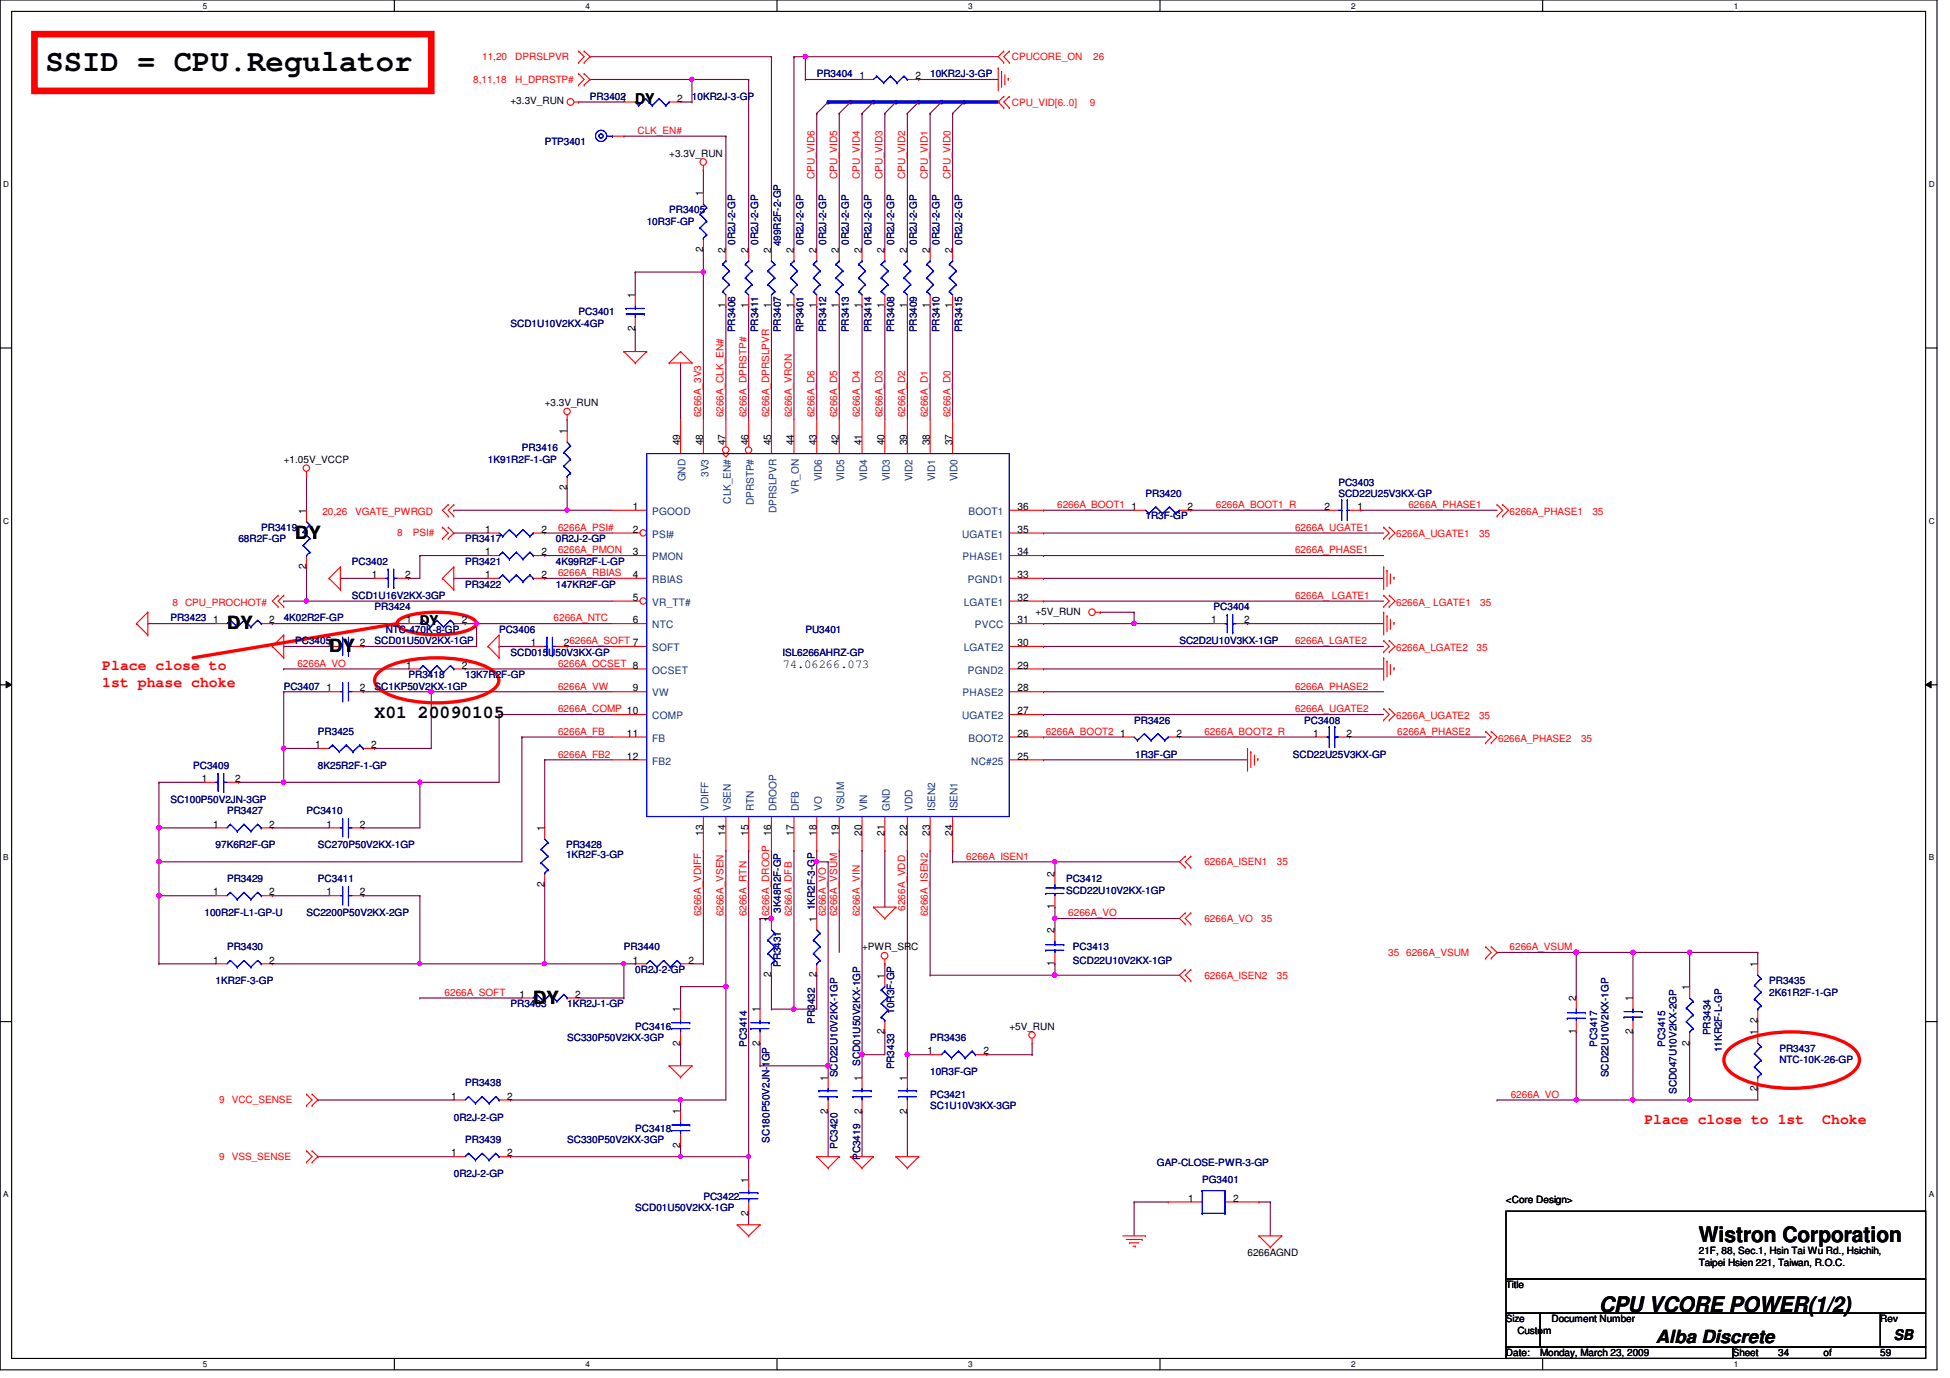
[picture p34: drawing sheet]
<svg xmlns="http://www.w3.org/2000/svg" width="297mm" height="210mm" viewBox="0 0 297 210" stroke-linecap="round" stroke-linejoin="round" font-family="sans-serif">
<defs><g id="words">
<text font-size="4.7" x="6.9" y="10.8">SSID = CPU.Regulator</text>
<g font-size="3.3">
<text x="258.8" y="189.2">Wistron Corporation</text>
<text x="243.6" y="199.9">CPU VCORE POWER(1/2)</text>
</g>
<g font-size="2.8">
<text x="45" y="82">DY</text>
<text x="34.6" y="95.8">DY</text>
<text x="50.1" y="99.3">DY</text>
<text x="57.1" y="109.4">X01 20090105</text>
<text x="81.2" y="152.9">DY</text>
<text x="252.2" y="204.6">Alba Discrete</text>
</g>
<g font-size="2.2">
<text x="96.8" y="15.9">DY</text>
<text x="288.5" y="204.1">SB</text>
</g>
<g font-size="2.2" fill="#f00">
<text x="15.6" y="102.1">Place close to</text>
<text x="15.6" y="104.6">1st phase choke</text>
<text x="250.5" y="171.2">Place close to 1st</text>
<text x="277.6" y="171.2">Choke</text>
</g>
<text font-size="2" x="64" y="95.2">DY</text>
<text font-size="1.9" x="119.2" y="101.7">74.06266.073</text>
<g font-size="1.6">
<text x="94.7" y="15.5">1</text>
<text x="103.2" y="15.5">2</text>
<text x="130.9" y="12.1">1</text>
<text x="139.4" y="12.1">2</text>
<text x="107.1" y="29.9" transform="rotate(-90 107.1 29.9)">1</text>
<text x="107.1" y="38.4" transform="rotate(-90 107.1 38.4)">2</text>
<text x="110.5" y="38.5" transform="rotate(-90 110.5 38.5)">2</text>
<text x="114" y="38.5" transform="rotate(-90 114 38.5)">2</text>
<text x="117.5" y="38.5" transform="rotate(-90 117.5 38.5)">2</text>
<text x="120.9" y="38.5" transform="rotate(-90 120.9 38.5)">2</text>
<text x="124.4" y="38.5" transform="rotate(-90 124.4 38.5)">2</text>
<text x="127.8" y="38.5" transform="rotate(-90 127.8 38.5)">2</text>
<text x="131.3" y="38.5" transform="rotate(-90 131.3 38.5)">2</text>
<text x="134.7" y="38.5" transform="rotate(-90 134.7 38.5)">2</text>
<text x="138.2" y="38.5" transform="rotate(-90 138.2 38.5)">2</text>
<text x="141.6" y="38.5" transform="rotate(-90 141.6 38.5)">2</text>
<text x="145.1" y="38.5" transform="rotate(-90 145.1 38.5)">2</text>
<text x="96.7" y="45.4" transform="rotate(-90 96.7 45.4)">1</text>
<text x="110.5" y="47" transform="rotate(-90 110.5 47)">1</text>
<text x="114" y="47" transform="rotate(-90 114 47)">1</text>
<text x="117.5" y="47" transform="rotate(-90 117.5 47)">1</text>
<text x="120.9" y="47" transform="rotate(-90 120.9 47)">1</text>
<text x="124.4" y="47" transform="rotate(-90 124.4 47)">1</text>
<text x="127.8" y="47" transform="rotate(-90 127.8 47)">1</text>
<text x="131.3" y="47" transform="rotate(-90 131.3 47)">1</text>
<text x="134.7" y="47" transform="rotate(-90 134.7 47)">1</text>
<text x="138.2" y="47" transform="rotate(-90 138.2 47)">1</text>
<text x="141.6" y="47" transform="rotate(-90 141.6 47)">1</text>
<text x="145.1" y="47" transform="rotate(-90 145.1 47)">1</text>
<text x="96.7" y="50.5" transform="rotate(-90 96.7 50.5)">2</text>
<text x="86.4" y="66.1" transform="rotate(-90 86.4 66.1)">1</text>
<text x="103.6" y="67.9" transform="rotate(-90 103.6 67.9)">49</text>
<text x="107.1" y="67.9" transform="rotate(-90 107.1 67.9)">48</text>
<text x="110.5" y="67.9" transform="rotate(-90 110.5 67.9)">47</text>
<text x="114" y="67.9" transform="rotate(-90 114 67.9)">46</text>
<text x="117.5" y="67.9" transform="rotate(-90 117.5 67.9)">45</text>
<text x="120.9" y="67.9" transform="rotate(-90 120.9 67.9)">44</text>
<text x="124.4" y="67.9" transform="rotate(-90 124.4 67.9)">43</text>
<text x="127.8" y="67.9" transform="rotate(-90 127.8 67.9)">42</text>
<text x="131.3" y="67.9" transform="rotate(-90 131.3 67.9)">41</text>
<text x="134.7" y="67.9" transform="rotate(-90 134.7 67.9)">40</text>
<text x="138.2" y="67.9" transform="rotate(-90 138.2 67.9)">39</text>
<text x="141.6" y="67.9" transform="rotate(-90 141.6 67.9)">38</text>
<text x="145.1" y="67.9" transform="rotate(-90 145.1 67.9)">37</text>
<text x="86.4" y="74.6" transform="rotate(-90 86.4 74.6)">2</text>
<text x="96.4" y="77.7">1</text>
<text x="155" y="77.7">36</text>
<text x="172.4" y="77.7">1</text>
<text x="180.9" y="77.7">2</text>
<text x="201.8" y="77.7">2</text>
<text x="206.8" y="77.7">1</text>
<text x="46.6" y="78.2" transform="rotate(-90 46.6 78.2)">1</text>
<text x="73.9" y="81.2">1</text>
<text x="82.5" y="81.2">2</text>
<text x="96.4" y="81.2">2</text>
<text x="155" y="81.2">35</text>
<text x="46.6" y="86.7" transform="rotate(-90 46.6 86.7)">2</text>
<text x="56.6" y="88.1">1</text>
<text x="61.7" y="88.1">2</text>
<text x="73.9" y="84.6">1</text>
<text x="73.9" y="88.1">1</text>
<text x="82.5" y="84.6">2</text>
<text x="82.5" y="88.1">2</text>
<text x="96.4" y="84.6">3</text>
<text x="96.4" y="88.1">4</text>
<text x="155" y="88.1">33</text>
<text x="155" y="84.6">34</text>
<text x="32.5" y="95">1</text>
<text x="41" y="95">2</text>
<text x="61.8" y="95">1</text>
<text x="70.4" y="95">2</text>
<text x="96.4" y="91.5">5</text>
<text x="96.4" y="95">6</text>
<text x="155" y="95">31</text>
<text x="155" y="91.5">32</text>
<text x="184.5" y="95">1</text>
<text x="189.5" y="95">2</text>
<text x="49.7" y="98.4">1</text>
<text x="54.8" y="98.4">2</text>
<text x="61.8" y="101.9">1</text>
<text x="70.4" y="101.9">2</text>
<text x="80.9" y="98.4">1</text>
<text x="85.9" y="98.4">26266A_SOFT 7</text>
<text x="155" y="101.9">29</text>
<text x="155" y="98.4">30</text>
<text x="49.7" y="105.3">1</text>
<text x="54.8" y="105.3">2</text>
<text x="96.4" y="105.3">9</text>
<text x="155" y="105.3">28</text>
<text x="48" y="114">1</text>
<text x="56.6" y="114">2</text>
<text x="95.5" y="112.2">11</text>
<text x="155" y="112.2">26</text>
<text x="155" y="108.8">27</text>
<text x="170.6" y="112.2">1</text>
<text x="179.2" y="112.2">2</text>
<text x="200" y="112.2">1</text>
<text x="205.1" y="112.2">2</text>
<text x="30.7" y="119.1">1</text>
<text x="35.8" y="119.1">2</text>
<text x="95.5" y="115.7">12</text>
<text x="155" y="115.7">25</text>
<text x="32.5" y="126.1">1</text>
<text x="41" y="126.1">2</text>
<text x="49.7" y="126.1">1</text>
<text x="54.8" y="126.1">2</text>
<text x="82.9" y="126.6" transform="rotate(-90 82.9 126.6)">1</text>
<text x="107.1" y="127.3" transform="rotate(-90 107.1 127.3)">13</text>
<text x="110.5" y="127.3" transform="rotate(-90 110.5 127.3)">14</text>
<text x="114" y="127.3" transform="rotate(-90 114 127.3)">15</text>
<text x="117.5" y="127.3" transform="rotate(-90 117.5 127.3)">16</text>
<text x="120.9" y="127.3" transform="rotate(-90 120.9 127.3)">17</text>
<text x="124.4" y="127.3" transform="rotate(-90 124.4 127.3)">18</text>
<text x="127.8" y="127.3" transform="rotate(-90 127.8 127.3)">19</text>
<text x="131.3" y="127.3" transform="rotate(-90 131.3 127.3)">20</text>
<text x="134.7" y="127.3" transform="rotate(-90 134.7 127.3)">21</text>
<text x="138.2" y="127.3" transform="rotate(-90 138.2 127.3)">22</text>
<text x="141.6" y="127.3" transform="rotate(-90 141.6 127.3)">23</text>
<text x="145.1" y="127.3" transform="rotate(-90 145.1 127.3)">24</text>
<text x="32.5" y="136.4">1</text>
<text x="41" y="136.4">2</text>
<text x="49.7" y="136.4">1</text>
<text x="54.8" y="136.4">2</text>
<text x="82.9" y="135.1" transform="rotate(-90 82.9 135.1)">2</text>
<text x="160.7" y="133.5" transform="rotate(-90 160.7 133.5)">2</text>
<text x="117.5" y="140.4" transform="rotate(-90 117.5 140.4)">16266A_DROOP</text>
<text x="124.4" y="140.4" transform="rotate(-90 124.4 140.4)">1</text>
<text x="160.7" y="142.2" transform="rotate(-90 160.7 142.2)">2</text>
<text x="160.7" y="138.5" transform="rotate(-90 160.7 138.5)">1</text>
<text x="32.5" y="146.8">1</text>
<text x="41" y="146.8">2</text>
<text x="96.4" y="146.8">1</text>
<text x="104.9" y="146.8">2</text>
<text x="117.5" y="148.9" transform="rotate(-90 117.5 148.9)">2</text>
<text x="124.4" y="148.9" transform="rotate(-90 124.4 148.9)">2</text>
<text x="134.7" y="149.1" transform="rotate(-90 134.7 149.1)">1</text>
<text x="160.7" y="147.2" transform="rotate(-90 160.7 147.2)">1</text>
<text x="267.7" y="147.3" transform="rotate(-90 267.7 147.3)">1</text>
<text x="79.1" y="152">1</text>
<text x="87.6" y="152">2</text>
<text x="103.6" y="154.2" transform="rotate(-90 103.6 154.2)">1</text>
<text x="115.7" y="154.2" transform="rotate(-90 115.7 154.2)">1</text>
<text x="240.1" y="152.5" transform="rotate(-90 240.1 152.5)">2</text>
<text x="248.7" y="152.5" transform="rotate(-90 248.7 152.5)">1</text>
<text x="257.3" y="150.8" transform="rotate(-90 257.3 150.8)">1</text>
<text x="267.7" y="155.8" transform="rotate(-90 267.7 155.8)">2</text>
<text x="103.6" y="159.3" transform="rotate(-90 103.6 159.3)">2</text>
<text x="115.7" y="159.3" transform="rotate(-90 115.7 159.3)">2</text>
<text x="134.7" y="157.5" transform="rotate(-90 134.7 157.5)">2</text>
<text x="141.3" y="160.6">1</text>
<text x="149.8" y="160.6">2</text>
<text x="240.1" y="157.5" transform="rotate(-90 240.1 157.5)">1</text>
<text x="248.7" y="157.5" transform="rotate(-90 248.7 157.5)">2</text>
<text x="257.3" y="159.3" transform="rotate(-90 257.3 159.3)">2</text>
<text x="267.7" y="157.7" transform="rotate(-90 267.7 157.7)">1</text>
<text x="68.7" y="167.5">1</text>
<text x="77.3" y="167.5">2</text>
<text x="126.1" y="164.6" transform="rotate(-90 126.1 164.6)">1</text>
<text x="131.3" y="164.6" transform="rotate(-90 131.3 164.6)">1</text>
<text x="138.2" y="164.6" transform="rotate(-90 138.2 164.6)">1</text>
<text x="267.7" y="166.2" transform="rotate(-90 267.7 166.2)">2</text>
<text x="103.6" y="169.8" transform="rotate(-90 103.6 169.8)">1</text>
<text x="126.1" y="169.6" transform="rotate(-90 126.1 169.6)">2</text>
<text x="131.3" y="169.6" transform="rotate(-90 131.3 169.6)">2</text>
<text x="138.2" y="169.6" transform="rotate(-90 138.2 169.6)">2</text>
<text x="68.7" y="176.1">1</text>
<text x="77.3" y="176.1">2</text>
<text x="103.6" y="174.8" transform="rotate(-90 103.6 174.8)">2</text>
<text x="114" y="185.2" transform="rotate(-90 114 185.2)">2</text>
<text x="114" y="180.1" transform="rotate(-90 114 180.1)">1</text>
<text x="181" y="183">1</text>
<text x="187.8" y="183">2</text>
</g>
<g font-size="1.6" fill="#004080">
<text x="104.4" y="73.3" transform="rotate(-90 104.4 73.3)">GND</text>
<text x="107.9" y="72.6" transform="rotate(-90 107.9 72.6)">3V3</text>
<text x="111.3" y="76.7" transform="rotate(-90 111.3 76.7)">CLK_EN#</text>
<text x="114.8" y="77" transform="rotate(-90 114.8 77)">DPRSTP#</text>
<text x="121.7" y="75.2" transform="rotate(-90 121.7 75.2)">VR_ON</text>
<text x="125.2" y="73.3" transform="rotate(-90 125.2 73.3)">VID6</text>
<text x="128.6" y="73.3" transform="rotate(-90 128.6 73.3)">VID5</text>
<text x="132.1" y="73.3" transform="rotate(-90 132.1 73.3)">VID4</text>
<text x="135.5" y="73.3" transform="rotate(-90 135.5 73.3)">VID3</text>
<text x="139" y="73.3" transform="rotate(-90 139 73.3)">VID2</text>
<text x="142.4" y="73.3" transform="rotate(-90 142.4 73.3)">VID1</text>
<text x="145.9" y="73.3" transform="rotate(-90 145.9 73.3)">VID0</text>
<text x="99.4" y="78.4">PGOOD</text>
<text x="99.4" y="81.9">PSI#</text>
<text x="118.3" y="78.1" transform="rotate(-90 118.3 78.1)">DPRSLPVR</text>
<text x="146.6" y="81.9">UGATE1</text>
<text x="147.5" y="78.4">BOOT1</text>
<text x="99.4" y="85.3">PMON</text>
<text x="99.4" y="88.8">RBIAS</text>
<text x="146.6" y="85.3">PHASE1</text>
<text x="147.4" y="88.8">PGND1</text>
<text x="99.4" y="92.3">VR_TT#</text>
<text x="99.4" y="95.7">NTC</text>
<text x="146.8" y="92.3">LGATE1</text>
<text x="148.5" y="95.7">PVCC</text>
<text x="99.4" y="99.2">SOFT</text>
<text x="146.8" y="99.2">LGATE2</text>
<text x="99.4" y="102.6">OCSET</text>
<text x="99.4" y="106.1">VW</text>
<text x="146.6" y="106.1">PHASE2</text>
<text x="147.4" y="102.6">PGND2</text>
<text x="99.4" y="109.6">COMP</text>
<text x="99.4" y="113">FB</text>
<text x="146.6" y="109.6">UGATE2</text>
<text x="147.5" y="113">BOOT2</text>
<text x="99.4" y="116.5">FB2</text>
<text x="148" y="116.5">NC#25</text>
<text x="107.9" y="123.5" transform="rotate(-90 107.9 123.5)">VDIFF</text>
<text x="111.3" y="123.5" transform="rotate(-90 111.3 123.5)">VSEN</text>
<text x="114.8" y="123.5" transform="rotate(-90 114.8 123.5)">RTN</text>
<text x="118.3" y="123.5" transform="rotate(-90 118.3 123.5)">DROOP</text>
<text x="121.7" y="123.5" transform="rotate(-90 121.7 123.5)">DFB</text>
<text x="125.2" y="123.5" transform="rotate(-90 125.2 123.5)">VO</text>
<text x="128.6" y="123.5" transform="rotate(-90 128.6 123.5)">VSUM</text>
<text x="132.1" y="123.5" transform="rotate(-90 132.1 123.5)">VIN</text>
<text x="135.5" y="123.5" transform="rotate(-90 135.5 123.5)">GND</text>
<text x="139" y="123.5" transform="rotate(-90 139 123.5)">VDD</text>
<text x="142.4" y="123.5" transform="rotate(-90 142.4 123.5)">ISEN2</text>
<text x="145.9" y="123.5" transform="rotate(-90 145.9 123.5)">ISEN1</text>
</g>
<g font-size="1.5" fill="#f00">
<text x="73.4" y="9.2">11,20</text>
<text x="78.5" y="9.2">DPRSLPVR</text>
<text x="154.1" y="9.2">CPUCORE_ON</text>
<text x="166.5" y="9.2">26</text>
<text x="72.1" y="12.6">8,11,18</text>
<text x="78.5" y="12.6">H_DPRSTP#</text>
<text x="154.1" y="16.1">CPU_VID[6..0]</text>
<text x="166" y="16.1">9</text>
<text x="97.1" y="20.4">CLK_EN#</text>
<text x="124.1" y="27.3" transform="rotate(-90 124.1 27.3)">CPU_VID6</text>
<text x="127.5" y="27.3" transform="rotate(-90 127.5 27.3)">CPU_VID5</text>
<text x="131" y="27.3" transform="rotate(-90 131 27.3)">CPU_VID4</text>
<text x="134.4" y="27.3" transform="rotate(-90 134.4 27.3)">CPU_VID3</text>
<text x="137.9" y="27.3" transform="rotate(-90 137.9 27.3)">CPU_VID2</text>
<text x="141.3" y="27.3" transform="rotate(-90 141.3 27.3)">CPU_VID1</text>
<text x="144.8" y="27.3" transform="rotate(-90 144.8 27.3)">CPU_VID0</text>
<text x="106.8" y="63.6" transform="rotate(-90 106.8 63.6)">6266A_3V3</text>
<text x="110.2" y="63.6" transform="rotate(-90 110.2 63.6)">6266A_CLK_EN#</text>
<text x="113.7" y="63.6" transform="rotate(-90 113.7 63.6)">6266A_DPRSTP#</text>
<text x="117.2" y="63.6" transform="rotate(-90 117.2 63.6)">6266A_DPRSLPVR</text>
<text x="120.6" y="63.6" transform="rotate(-90 120.6 63.6)">6266A_VRON</text>
<text x="124.1" y="63.6" transform="rotate(-90 124.1 63.6)">6266A_D6</text>
<text x="127.5" y="63.6" transform="rotate(-90 127.5 63.6)">6266A_D5</text>
<text x="131" y="63.6" transform="rotate(-90 131 63.6)">6266A_D4</text>
<text x="134.4" y="63.6" transform="rotate(-90 134.4 63.6)">6266A_D3</text>
<text x="137.9" y="63.6" transform="rotate(-90 137.9 63.6)">6266A_D2</text>
<text x="141.3" y="63.6" transform="rotate(-90 141.3 63.6)">6266A_D1</text>
<text x="144.8" y="63.6" transform="rotate(-90 144.8 63.6)">6266A_D0</text>
<text x="161" y="77.4">6266A_BOOT1</text>
<text x="185.2" y="77.4">6266A_BOOT1_R</text>
<text x="214.5" y="77.4">6266A_PHASE1</text>
<text x="49.1" y="78.4">20,26</text>
<text x="54.1" y="78.4">VGATE_PWRGD</text>
<text x="60.5" y="81.7">8</text>
<text x="62.9" y="81.7">PSI#</text>
<text x="85" y="80.9">6266A_PSI#</text>
<text x="197.3" y="80.9">6266A_UGATE1</text>
<text x="212.7" y="81.9">6266A_UGATE1</text>
<text x="225.3" y="81.9">35</text>
<text x="230" y="78.4">6266A_PHASE1</text>
<text x="242.6" y="78.4">35</text>
<text x="85" y="84.3">6266A_PMON</text>
<text x="85" y="87.8">6266A_RBIAS</text>
<text x="197.3" y="84.3">6266A_PHASE1</text>
<text x="26.3" y="92.2">8 CPU_PROCHOT#</text>
<text x="84.3" y="94.7">6266A_NTC</text>
<text x="197.3" y="91.2">6266A_ LGATE1</text>
<text x="212.7" y="92.2">6266A_ LGATE1</text>
<text x="225.5" y="92.2">35</text>
<text x="45.3" y="101.6">6266A_VO</text>
<text x="85" y="101.6">6266A_OCSET 8</text>
<text x="197.3" y="98.1">6266A_LGATE2</text>
<text x="212.7" y="99.1">6266A_LGATE2</text>
<text x="224.9" y="99.1">35</text>
<text x="85" y="105">6266A_VW</text>
<text x="197.3" y="105">6266A_PHASE2</text>
<text x="85" y="111.9">6266A_FB</text>
<text x="85" y="108.5">6266A_COMP 10</text>
<text x="159.3" y="111.9">6266A_BOOT2</text>
<text x="183.5" y="111.9">6266A_BOOT2_R</text>
<text x="197.3" y="108.5">6266A_UGATE2</text>
<text x="212.7" y="109.5">6266A_UGATE2</text>
<text x="212.8" y="111.9">6266A_PHASE2</text>
<text x="225.3" y="109.5">35</text>
<text x="228.2" y="113">6266A_PHASE2</text>
<text x="240.8" y="113">35</text>
<text x="85" y="115.4">6266A_FB2</text>
<text x="147.2" y="130.9">6266A_ISEN1</text>
<text x="183.5" y="131.8">6266A_ISEN1</text>
<text x="194.5" y="131.8">35</text>
<text x="106.8" y="139.6" transform="rotate(-90 106.8 139.6)">6266A_VDIFF</text>
<text x="110.2" y="139.6" transform="rotate(-90 110.2 139.6)">6266A_VSEN</text>
<text x="113.7" y="139.6" transform="rotate(-90 113.7 139.6)">6266A_RTN</text>
<text x="120.6" y="139.6" transform="rotate(-90 120.6 139.6)">6266A_DFB</text>
<text x="125.8" y="139.6" transform="rotate(-90 125.8 139.6)">6266A_VO</text>
<text x="127.5" y="139.6" transform="rotate(-90 127.5 139.6)">6266A_VSUM</text>
<text x="131" y="139.6" transform="rotate(-90 131 139.6)">6266A_VIN</text>
<text x="137.9" y="138.7" transform="rotate(-90 137.9 138.7)">6266A_VDD</text>
<text x="141.3" y="139.6" transform="rotate(-90 141.3 139.6)">6266A_ISEN2</text>
<text x="162.7" y="139.6">6266A_VO</text>
<text x="183.5" y="140.5">6266A_VO</text>
<text x="192.1" y="140.5">35</text>
<text x="183.5" y="149.1">6266A_ISEN2</text>
<text x="194.5" y="149.1">35</text>
<text x="211.5" y="145.6">35</text>
<text x="214.2" y="145.6">6266A_VSUM</text>
<text x="230" y="144.7">6266A_VSUM</text>
<text x="67.7" y="151.7">6266A_SOFT</text>
<text x="230.1" y="167.2">6266A_VO</text>
<text x="33.4" y="168.1">9 VCC_SENSE</text>
<text x="33.4" y="176.7">9 VSS_SENSE</text>
</g>
<g font-size="1.5" fill="#000080">
<text x="124.4" y="11.8">PR3404</text>
<text x="141.7" y="11.8">10KR2J-3-GP</text>
<text x="89.9" y="15.2">PR3402</text>
<text x="105.4" y="15.2">10KR2J-3-GP</text>
<text x="83" y="22.1">PTP3401</text>
<text x="98.5" y="34.2">10R3F-GP</text>
<text x="101.9" y="32.5">PR3405</text>
<text x="112" y="37.3" transform="rotate(-90 112 37.3)">0R2J-2-GP</text>
<text x="115.5" y="37.3" transform="rotate(-90 115.5 37.3)">0R2J-2-GP</text>
<text x="119" y="37.5" transform="rotate(-90 119 37.5)">499R2F-2-GP</text>
<text x="122.4" y="37.3" transform="rotate(-90 122.4 37.3)">0R2J-2-GP</text>
<text x="125.9" y="37.3" transform="rotate(-90 125.9 37.3)">0R2J-2-GP</text>
<text x="129.3" y="37.3" transform="rotate(-90 129.3 37.3)">0R2J-2-GP</text>
<text x="132.8" y="37.3" transform="rotate(-90 132.8 37.3)">0R2J-2-GP</text>
<text x="136.2" y="37.3" transform="rotate(-90 136.2 37.3)">0R2J-2-GP</text>
<text x="139.7" y="37.3" transform="rotate(-90 139.7 37.3)">0R2J-2-GP</text>
<text x="143.1" y="37.3" transform="rotate(-90 143.1 37.3)">0R2J-2-GP</text>
<text x="146.6" y="37.3" transform="rotate(-90 146.6 37.3)">0R2J-2-GP</text>
<text x="77.8" y="49.8">SCD1U10V2KX-4GP</text>
<text x="88.1" y="48">PC3401</text>
<text x="112" y="50.6" transform="rotate(-90 112 50.6)">PR3406</text>
<text x="115.5" y="50.6" transform="rotate(-90 115.5 50.6)">PR3411</text>
<text x="119" y="50.6" transform="rotate(-90 119 50.6)">PR3407</text>
<text x="122.4" y="50.6" transform="rotate(-90 122.4 50.6)">RP3401</text>
<text x="125.9" y="50.6" transform="rotate(-90 125.9 50.6)">PR3412</text>
<text x="129.3" y="50.6" transform="rotate(-90 129.3 50.6)">PR3413</text>
<text x="132.8" y="50.6" transform="rotate(-90 132.8 50.6)">PR3414</text>
<text x="136.2" y="50.6" transform="rotate(-90 136.2 50.6)">PR3408</text>
<text x="139.7" y="50.6" transform="rotate(-90 139.7 50.6)">PR3409</text>
<text x="143.1" y="50.6" transform="rotate(-90 143.1 50.6)">PR3410</text>
<text x="146.6" y="50.6" transform="rotate(-90 146.6 50.6)">PR3415</text>
<text x="74.3" y="70.5">1K91R2F-1-GP</text>
<text x="79.5" y="68.7">PR3416</text>
<text x="174.5" y="75.7">PR3420</text>
<text x="203.9" y="74">PC3403</text>
<text x="203.9" y="75.7">SCD22U25V3KX-GP</text>
<text x="36.3" y="82.6">68R2F-GP</text>
<text x="39.8" y="80.9">PR3419</text>
<text x="70.9" y="82.6">PR3417</text>
<text x="84.7" y="82.6">0R2J-2-GP</text>
<text x="174.5" y="79.1">1R3F-GP</text>
<text x="53.6" y="86">PC3402</text>
<text x="70.9" y="86">PR3421</text>
<text x="70.9" y="89.5">PR3422</text>
<text x="84.7" y="86">4K99R2F-L-GP</text>
<text x="84.7" y="89.5">147KR2F-GP</text>
<text x="25.9" y="94.7">PR3423</text>
<text x="43.2" y="94.7">4K02R2F-GP</text>
<text x="53.6" y="91.2">SCD1U16V2KX-3GP</text>
<text x="57.1" y="93">PR3424</text>
<text x="184.9" y="93">PC3404</text>
<text x="45" y="98.1">PC3405</text>
<text x="57.1" y="98.1">SCD01U50V2KX-1GP</text>
<text x="58.8" y="96.4">NTC-470K-8-GP</text>
<text x="76" y="96.4">PC3406</text>
<text x="77.8" y="99.9">SCD015U50V3KX-GP</text>
<text x="119.2" y="99.9">ISL6266AHRZ-GP</text>
<text x="122.7" y="96.4">PU3401</text>
<text x="179.7" y="98.1">SC2D2U10V3KX-1GP</text>
<text x="43.2" y="105">PC3407</text>
<text x="57.1" y="105">SC1KP50V2KX-1GP</text>
<text x="62.2" y="103.3">PR3418</text>
<text x="70.9" y="103.3">13K7R2F-GP</text>
<text x="48.4" y="111.9">PR3425</text>
<text x="172.8" y="110.2">PR3426</text>
<text x="198.7" y="110.2">PC3408</text>
<text x="29.4" y="117.1">PC3409</text>
<text x="48.4" y="117.1">8K25R2F-1-GP</text>
<text x="172.9" y="115.4">1R3F-GP</text>
<text x="196.9" y="115.4">SCD22U25V3KX-GP</text>
<text x="25.9" y="122.3">SC100P50V2JN-3GP</text>
<text x="34.6" y="124">PR3427</text>
<text x="46.7" y="124">PC3410</text>
<text x="32.8" y="129.2">97K6R2F-GP</text>
<text x="48.4" y="129.2">SC270P50V2KX-1GP</text>
<text x="86.2" y="129.2">PR3428</text>
<text x="86.2" y="130.8">1KR2F-3-GP</text>
<text x="34.6" y="134.4">PR3429</text>
<text x="48.4" y="134.4">PC3411</text>
<text x="162.4" y="134.4">PC3412</text>
<text x="162.4" y="136.1">SCD22U10V2KX-1GP</text>
<text x="31.2" y="139.6">100R2F-L1-GP-U</text>
<text x="46.7" y="139.6">SC2200P50V2KX-2GP</text>
<text x="119" y="139.1" transform="rotate(-90 119 139.1)">3K48R2F-GP</text>
<text x="124.1" y="138.7" transform="rotate(-90 124.1 138.7)">1KR2F-3-GP</text>
<text x="32.8" y="149.9">1KR2F-3-GP</text>
<text x="34.6" y="144.8">PR3430</text>
<text x="95" y="144.8">PR3440</text>
<text x="96.8" y="148.2">0R2J-2-GP</text>
<text x="119" y="147.3" transform="rotate(-90 119 147.3)">PR3431</text>
<text x="163.4" y="144.8">PC3413</text>
<text x="163.4" y="146.9">SCD22U10V2KX-1GP</text>
<text x="269.5" y="149.9">PR3435</text>
<text x="77.8" y="153.4">PR3403</text>
<text x="86.4" y="153.4">1KR2J-1-GP</text>
<text x="124.1" y="156" transform="rotate(-90 124.1 156)">PR3432</text>
<text x="136.2" y="154.4" transform="rotate(-90 136.2 154.4)">10R3F-GP</text>
<text x="269.5" y="151.7">2K61R2F-1-GP</text>
<text x="86.4" y="158.6">SC330P50V2KX-3GP</text>
<text x="96.8" y="156.8">PC3416</text>
<text x="113.7" y="159.4" transform="rotate(-90 113.7 159.4)">PC3414</text>
<text x="141.7" y="158.6">PR3436</text>
<text x="243.3" y="159.4" transform="rotate(-90 243.3 159.4)">PC3417</text>
<text x="253.7" y="159.4" transform="rotate(-90 253.7 159.4)">PC3415</text>
<text x="260.6" y="157.7" transform="rotate(-90 260.6 157.7)">PR3434</text>
<text x="262.3" y="160.3" transform="rotate(-90 262.3 160.3)">11KR2F-L-GP</text>
<text x="271.1" y="160.3">PR3437</text>
<text x="271.1" y="161.9">NTC-10K-26-GP</text>
<text x="70.9" y="165.5">PR3438</text>
<text x="127.6" y="164.1" transform="rotate(-90 127.6 164.1)">SCD22U10V2KX-1GP</text>
<text x="131" y="162.3" transform="rotate(-90 131 162.3)">SCD01U50V2KX-1GP</text>
<text x="136.2" y="162.9" transform="rotate(-90 136.2 162.9)">PR3433</text>
<text x="141.7" y="167.2">PC3421</text>
<text x="141.7" y="163.7">10R3F-GP</text>
<text x="245" y="164.1" transform="rotate(-90 245 164.1)">SCD22U10V2KX-1GP</text>
<text x="255.4" y="166.7" transform="rotate(-90 255.4 166.7)">SCD047U10V2KX-2GP</text>
<text x="69.1" y="170.7">0R2J-2-GP</text>
<text x="96.8" y="172.4">PC3418</text>
<text x="141.7" y="169">SC1U10V3KX-3GP</text>
<text x="69.1" y="179.3">0R2J-2-GP</text>
<text x="70.9" y="174.1">PR3439</text>
<text x="86.4" y="174.1">SC330P50V2KX-3GP</text>
<text x="117.2" y="174.1" transform="rotate(-90 117.2 174.1)">SC180P50V2JN-1GP</text>
<text x="127.6" y="175" transform="rotate(-90 127.6 175)">PC3420</text>
<text x="131" y="176.7" transform="rotate(-90 131 176.7)">PC3419</text>
<text x="176.2" y="177.6">GAP-CLOSE-PWR-3-GP</text>
<text x="96.8" y="184.5">SCD01U50V2KX-1GP</text>
<text x="107.1" y="182.8">PC3422</text>
<text x="183.1" y="180.2">PG3401</text>
</g>
<g font-size="1.5">
<text x="77.8" y="15.9">+3.3V_RUN</text>
<text x="101.9" y="23.9">+3.3V_RUN</text>
<text x="83" y="61.8">+3.3V_RUN</text>
<text x="43.2" y="70.5">+1.05V_VCCP</text>
<text x="157.7" y="93.6">+5V_RUN</text>
<text x="131.3" y="144.8">+PWR_SRC</text>
<text x="153.8" y="156.8">+5V_RUN</text>
<text x="229.4" y="183.3">&lt;Core Design&gt;</text>
<text x="190" y="191.4">6266AGND</text>
<text x="258.8" y="191.1">21F, 88, Sec.1, Hsin Tai Wu Rd., Hsichih,</text>
<text x="229.4" y="196.2">Title</text>
<text x="258.8" y="192.8">Taipei Hsien 221, Taiwan, R.O.C.</text>
<text x="229.4" y="201.4">Size</text>
<text x="231.1" y="203.2">Custom</text>
<text x="236.3" y="201.4">Document Number</text>
<text x="286.4" y="201.4">Rev</text>
<text x="229.4" y="206.6">Date:</text>
<text x="234.6" y="206.6">Monday, March 23, 2009</text>
<text x="263.9" y="206.6">Sheet</text>
<text x="270.9" y="206.6">34</text>
<text x="277.8" y="206.6">of</text>
<text x="286.4" y="206.6">59</text>
</g>
<g font-size="1.3">
<text x="30.9" y="1.4">5</text>
<text x="89.2" y="1.4">4</text>
<text x="147.5" y="1.4">3</text>
<text x="205.8" y="1.4">2</text>
<text x="264.1" y="1.4">1</text>
<text x=".5" y="28.5">D</text>
<text x="293.8" y="28.5">D</text>
<text x=".5" y="79.8">C</text>
<text x="293.8" y="79.8">C</text>
<text x=".5" y="131.1">B</text>
<text x="293.8" y="131.1">B</text>
<text x=".5" y="182.4">A</text>
<text x="293.8" y="182.4">A</text>
<text x="30.9" y="208.3">5</text>
<text x="89.2" y="208.3">4</text>
<text x="147.5" y="208.3">3</text>
<text x="205.8" y="208.3">2</text>
<text x="264.1" y="208.3">1</text>
</g>
</g></defs>
<path d="M0 0h295.1v208.7h-295.1zM1.8 1.7h291.5v205.2h-291.5z" fill="none" stroke="#000" stroke-width=".17"/>
<g fill="#fff">
<path d="M30.9 .2h.7v1.4h-.7z"/>
<path d="M30.9 207.1h.7v1.4h-.7z"/>
</g>
<path d="M60.1 0v1.7M60.1 206.9v1.8" fill="none" stroke="#000" stroke-width=".17"/>
<g fill="#fff">
<path d="M89.2 .2h.7v1.4h-.7z"/>
<path d="M89.2 207.1h.7v1.4h-.7z"/>
</g>
<path d="M118.4 0v1.7M118.4 206.9v1.8" fill="none" stroke="#000" stroke-width=".17"/>
<g fill="#fff">
<path d="M147.5 .2h.7v1.4h-.7z"/>
<path d="M147.5 207.1h.7v1.4h-.7z"/>
</g>
<path d="M176.7 0v1.7M176.7 206.9v1.8" fill="none" stroke="#000" stroke-width=".17"/>
<g fill="#fff">
<path d="M205.8 .2h.7v1.4h-.7z"/>
<path d="M205.8 207.1h.7v1.4h-.7z"/>
</g>
<path d="M235 0v1.7M235 206.9v1.8" fill="none" stroke="#000" stroke-width=".17"/>
<g fill="#fff">
<path d="M264.1 .2h.7v1.4h-.7z"/>
<path d="M264.1 207.1h.7v1.4h-.7z"/>
<path d="M.5 27.3h.9v1.4h-.9z"/>
<path d="M293.8 27.3h.9v1.4h-.9z"/>
<path d="M.5 78.6h.9v1.4h-.9z"/>
<path d="M293.8 78.6h.9v1.4h-.9z"/>
</g>
<path d="M0 53h1.8M293.3 53h1.8" fill="none" stroke="#000" stroke-width=".17"/>
<g fill="#fff">
<path d="M.5 129.9h.8v1.4h-.8z"/>
<path d="M293.8 129.9h.8v1.4h-.8z"/>
</g>
<path d="M0 104.3h1.8M293.3 104.3h1.8" fill="none" stroke="#000" stroke-width=".17"/>
<path d="M.9 103.8l.9 .5-.9 .5zM293.3 104.3l.9-.5v1z" fill="#000"/>
<path d="M.9 103.8l.9 .5-.9 .5zM293.3 104.3l.9-.5v1z" fill="none" stroke="#000" stroke-width=".15"/>
<g fill="#fff">
<path d="M.5 181.2h.8v1.4h-.8z"/>
<path d="M293.8 181.2h.8v1.4h-.8z"/>
</g>
<path d="M0 155.6h1.8M293.3 155.6h1.8" fill="none" stroke="#000" stroke-width=".17"/>
<path d="M24.2 126.1h.1M24.2 126.1v5.2M117.5 129.5h.1M117.5 129.5v10.4M117.5 153.7h.1M117.5 148.5h.1M117.5 153.7h3.4M117.5 148.5v5.2M134.8 146.8h.1M134.8 146.8v1.7M150.3 160.7h.1M150.3 160.7h6.9" fill="none" stroke="#800040" stroke-width=".17"/>
<circle cx="117.5" cy="139.9" r=".33" fill="#f0f"/>
<circle cx="117.5" cy="139.9" r=".33" fill="none" stroke="#f0f" stroke-width=".17"/>
<g fill="none" stroke="#800040" stroke-width=".17">
<path d="M96.8 41.4h.1M96.8 41.4v3.5M86.4 98.5h.1M86.4 98.5h6.9M159 112.3h.1M159 115.7h.1M159 112.3h12M159 115.7h31M24.2 131.3h.1M24.2 131.3v5.1M127.8 129.5h.1M127.8 129.5v15.6"/>
<path d="M145.1 129.5h.1M145.1 129.5v1.8M103.7 158.9h.1M103.7 158.9v3.4M257.4 145.1h.1M257.4 145.1v5.2"/>
</g>
<circle cx="257.4" cy="145.1" r=".34" fill="#f0f"/>
<circle cx="257.4" cy="145.1" r=".34" fill="none" stroke="#f0f" stroke-width=".17"/>
<path d="M69.1 81.2h.1M69.1 81.2h5.2M64 119.2h.1M64 119.2h12M103.7 150.3h.1M103.7 150.3h6.9M103.7 150.3v3.4" fill="none" stroke="#800040" stroke-width=".17"/>
<circle cx="63.9" cy="119.2" r=".33" fill="#f0f"/>
<circle cx="63.9" cy="119.2" r=".33" fill="none" stroke="#f0f" stroke-width=".17"/>
<g fill="none" stroke="#800040" stroke-width=".17">
<path d="M107.1 25.9h.1M107.1 25.9v3.5M96.8 50.1h.1M96.8 50.1v3.5M120.9 46.7h.1M120.9 46.7v17.2M51.9 88.1h.1M51.9 88.1h5.2M83 81.2h.1M83 81.2h10.3M159 98.5h.1M159 98.5h51.8"/>
<path d="M107.1 129.5h.1M107.1 129.5v17.3M134.8 129.5h.1M134.8 129.5v8.7M138.2 160.7h.1M138.2 160.7v3.4M191.8 183.1h.1M191.8 183.1h1.7M193.5 183.1h.1M193.5 183.1v5.2"/>
</g>
<circle cx="138.2" cy="160.6" r=".33" fill="#f0f"/>
<circle cx="138.2" cy="160.6" r=".33" fill="none" stroke="#f0f" stroke-width=".17"/>
<path d="M159 81.2h.1M159 81.2h51.8M83 134.7h.1M83 134.7v12.1h-19M64 146.8h.1" fill="none" stroke="#800040" stroke-width=".17"/>
<circle cx="82.9" cy="146.8" r=".33" fill="#f0f"/>
<circle cx="82.9" cy="146.8" r=".33" fill="none" stroke="#f0f" stroke-width=".17"/>
<circle cx="63.9" cy="146.8" r=".32" fill="#f0f"/>
<circle cx="63.9" cy="146.8" r=".32" fill="none" stroke="#f0f" stroke-width=".17"/>
<g fill="none" stroke="#800040" stroke-width=".17">
<path d="M124.4 46.7h.1M124.4 46.7v17.2M127.8 46.7h.1M127.8 46.7v17.2M131.3 46.7h.1M131.3 46.7v17.2M134.8 46.7h.1M134.8 46.7v17.2M138.2 46.7h.1M138.2 46.7v17.2M141.7 46.7h.1M141.7 46.7v17.2"/>
<path d="M145.1 46.7h.1M145.1 46.7v17.2M79.5 112.3h.1M79.5 112.3v19M131.3 160.7h.1M131.3 160.7v3.4"/>
</g>
<circle cx="131.3" cy="160.6" r=".33" fill="#f0f"/>
<circle cx="131.3" cy="160.6" r=".33" fill="none" stroke="#f0f" stroke-width=".17"/>
<path d="M83 115.7h.1M83 115.7h10.3M64 136.4h.1M64 136.4v10.4h-22.5M41.5 146.8h.1M248.7 145.1h.1M248.7 145.1h8.7M267.8 145.1h.1M267.8 145.1v1.7M228 167.6h.1M228 167.6h12.1" fill="none" stroke="#800040" stroke-width=".17"/>
<circle cx="248.7" cy="145.1" r=".34" fill="#f0f"/>
<circle cx="248.7" cy="145.1" r=".34" fill="none" stroke="#f0f" stroke-width=".17"/>
<path d="M240.1 167.6h.1M240.1 167.6h8.6" fill="none" stroke="#800040" stroke-width=".17"/>
<circle cx="240.1" cy="167.5" r=".33" fill="#f0f"/>
<circle cx="240.1" cy="167.5" r=".33" fill="none" stroke="#f0f" stroke-width=".17"/>
<path d="M83 84.6h.1M83 84.6h10.3M55.3 136.4h.1M55.3 136.4h8.7M131.3 129.5h.1M131.3 129.5v31.2M257.4 167.6h.1M257.4 167.6h10.4" fill="none" stroke="#800040" stroke-width=".17"/>
<circle cx="257.4" cy="167.5" r=".33" fill="#f0f"/>
<circle cx="257.4" cy="167.5" r=".33" fill="none" stroke="#f0f" stroke-width=".17"/>
<path d="M65.7 105.4h.1M65.7 105.4h27.6M267.8 165.8h.1M267.8 165.8v1.8" fill="none" stroke="#800040" stroke-width=".17"/>
<circle cx="65.7" cy="105.3" r=".33" fill="#f0f"/>
<circle cx="65.7" cy="105.3" r=".33" fill="none" stroke="#f0f" stroke-width=".17"/>
<g fill="none" stroke="#800040" stroke-width=".17">
<path d="M110.6 46.7h.1M110.6 46.7v17.2M114 46.7h.1M114 46.7v17.2M117.5 46.7h.1M117.5 46.7v17.2M64 84.6h.1M64 84.6h10.3M159 84.6h.1M159 84.6h51.8M43.2 101.9h.1M43.2 101.9h19"/>
<path d="M24.2 136.4h.1M24.2 136.4h8.6M24.2 136.4v10.4M41.5 136.4h.1M41.5 136.4h8.6M115.8 139.9h.1M115.8 139.9h1.7M24.2 146.8h.1M24.2 146.8h8.6M267.8 155.4h.1M267.8 155.4v1.8M48.4 167.6h.1"/>
<path d="M48.4 176.2h.1M48.4 167.6h20.7M48.4 176.2h20.7M138.2 169.3h.1M138.2 169.3v6.9"/>
</g>
<circle cx="24.2" cy="136.4" r=".34" fill="#f0f"/>
<circle cx="24.2" cy="136.4" r=".34" fill="none" stroke="#f0f" stroke-width=".17"/>
<g fill="none" stroke="#800040" stroke-width=".17">
<path d="M181.4 77.7h.1M181.4 77.7h20.7M64 84.6h.1M64 84.6v3.5M83 115.7h.1M83 115.7v10.4M159 105.4h.1M159 105.4h51.8M24.2 131.3h.1M24.2 131.3h55.3M157.2 158.9v1.8M131.3 169.3h.1"/>
<path d="M131.3 169.3v6.9M138.2 160.7h.1M138.2 160.7h3.5M157.2 160.7h.1"/>
</g>
<circle cx="24.2" cy="131.2" r=".33" fill="#f0f"/>
<circle cx="24.2" cy="131.2" r=".33" fill="none" stroke="#f0f" stroke-width=".17"/>
<path d="M62.2 88.1h.1M62.2 88.1h1.8M76 108.8h.1M76 108.8h17.3M79.5 112.3h.1M79.5 112.3h13.8M240.1 145.1h.1M240.1 145.1h8.6" fill="none" stroke="#800040" stroke-width=".17"/>
<circle cx="240.1" cy="145.1" r=".34" fill="#f0f"/>
<circle cx="240.1" cy="145.1" r=".34" fill="none" stroke="#f0f" stroke-width=".17"/>
<g fill="none" stroke="#800040" stroke-width=".17">
<path d="M83 88.1h.1M83 88.1h10.3M36.3 119.2h.1M36.3 119.2h6.9M43.2 105.4h.1M43.2 105.4h6.9M43.2 105.4v8.6M55.3 105.4h.1M55.3 105.4h10.4M57.1 114h.1M65.7 105.4h.1M65.7 105.4v8.6h-8.6"/>
<path d="M76 108.8h.1M76 108.8v10.4M110.6 129.5h.1M110.6 129.5v20.8M120.9 129.5h.1M120.9 129.5v24.2M124.4 129.5h.1M124.4 131.3h.1M124.4 129.5v10.4M131.3 160.7h.1M131.3 160.7h3.5"/>
</g>
<circle cx="120.9" cy="153.7" r=".33" fill="#f0f"/>
<circle cx="120.9" cy="153.7" r=".33" fill="none" stroke="#f0f" stroke-width=".17"/>
<path d="M43.2 114h.1M43.2 114v5.2M64 119.2h.1M64 119.2v6.9" fill="none" stroke="#800040" stroke-width=".17"/>
<circle cx="43.2" cy="114" r=".32" fill="#f0f"/>
<circle cx="43.2" cy="114" r=".32" fill="none" stroke="#f0f" stroke-width=".17"/>
<path d="M76 98.5h.1M76 98.5h5.2M24.2 119.2h.1M24.2 119.2v6.9M43.2 114h.1M43.2 114h5.2" fill="none" stroke="#800040" stroke-width=".17"/>
<circle cx="24.2" cy="126.1" r=".34" fill="#f0f"/>
<circle cx="24.2" cy="126.1" r=".34" fill="none" stroke="#f0f" stroke-width=".17"/>
<path d="M24.2 119.2h.1M24.2 119.2h7M43.2 119.2h.1M43.2 119.2h20.8" fill="none" stroke="#800040" stroke-width=".17"/>
<circle cx="43.2" cy="119.2" r=".33" fill="#f0f"/>
<circle cx="43.2" cy="119.2" r=".33" fill="none" stroke="#f0f" stroke-width=".17"/>
<g fill="none" stroke="#800040" stroke-width=".17">
<path d="M69.1 88.1h.1M69.1 88.1h5.2M70.9 101.9h.1M70.9 101.9h22.4M159 108.8h.1M159 108.8h51.8M24.2 126.1h.1M24.2 126.1h8.6M120.9 153.7h.1M124.4 148.5h.1M124.4 148.5v5.2h-3.5M228 145.1h.1"/>
<path d="M228 145.1h12.1"/>
</g>
<circle cx="240.1" cy="145.1" r=".34" fill="#f0f"/>
<circle cx="240.1" cy="145.1" r=".34" fill="none" stroke="#f0f" stroke-width=".17"/>
<g fill="none" stroke="#800040" stroke-width=".17">
<path d="M124.4 17.3h.1M124.4 17.3v20.7M127.8 17.3h.1M127.8 17.3v20.7M110.6 20.7h.1M110.6 20.7v17.3M22.5 95h.1M22.5 95h10.3M43.2 98.5h.1M43.2 98.5h6.9M46.7 91.6h.1M46.7 91.6h46.6"/>
<path d="M126.1 131.3h.1M126.1 131.3v31h-10.3M240.1 145.1h.1M240.1 157.2h.1M240.1 145.1v6.9M240.1 157.2v10.4M248.7 145.1h.1M248.7 145.1v6.9M257.4 145.1h.1M257.4 145.1h10.4M115.8 162.3h.1"/>
</g>
<circle cx="126.1" cy="162.3" r=".34" fill="#f0f"/>
<circle cx="126.1" cy="162.3" r=".34" fill="none" stroke="#f0f" stroke-width=".17"/>
<g fill="none" stroke="#800040" stroke-width=".17">
<path d="M131.3 17.3h.1M131.3 17.3v20.7M134.8 17.3h.1M134.8 17.3v20.7M138.2 17.3h.1M138.2 17.3v20.7M141.7 17.3h.1M141.7 17.3v20.7M145.1 17.3h.1M145.1 17.3v20.7M46.7 72.6h.1M46.7 72.6v5.1"/>
<path d="M46.7 86.4h.1M46.7 86.4v5.2M159 91.6h.1M159 91.6h51.8M41.5 126.1h.1M41.5 126.1h8.6M55.3 126.1h.1M55.3 126.1h8.7"/>
</g>
<circle cx="46.7" cy="91.5" r=".33" fill="#f0f"/>
<circle cx="46.7" cy="91.5" r=".33" fill="none" stroke="#f0f" stroke-width=".17"/>
<path d="M43.2 91.6h.1M43.2 91.6h3.5M72.6 95h.1M72.6 95v3.5M172.8 95h.1M172.8 95h12.1M160.7 139.9h.1M160.7 139.9v1.7M248.7 157.2h.1M248.7 157.2v10.4" fill="none" stroke="#800040" stroke-width=".17"/>
<circle cx="172.7" cy="95" r=".32" fill="#f0f"/>
<circle cx="172.7" cy="95" r=".32" fill="none" stroke="#f0f" stroke-width=".17"/>
<path d="M55.3 98.5h.1M55.3 98.5h17.3M124.4 131.3h.1M124.4 131.3h1.7" fill="none" stroke="#800040" stroke-width=".17"/>
<circle cx="124.4" cy="131.2" r=".32" fill="#f0f"/>
<circle cx="124.4" cy="131.2" r=".32" fill="none" stroke="#f0f" stroke-width=".17"/>
<path d="M72.6 95h.1M72.6 95h20.7M77.8 176.2h.1M103.7 174.5h.1M103.7 174.5v1.7h-25.9M126.1 162.3h.1M126.1 162.3v1.8" fill="none" stroke="#800040" stroke-width=".17"/>
<circle cx="72.6" cy="95" r=".32" fill="#f0f"/>
<circle cx="72.6" cy="95" r=".32" fill="none" stroke="#f0f" stroke-width=".17"/>
<path d="M110.6 150.3h.1M110.6 150.3v17.3" fill="none" stroke="#800040" stroke-width=".17"/>
<circle cx="110.6" cy="150.3" r=".33" fill="#f0f"/>
<circle cx="110.6" cy="150.3" r=".33" fill="none" stroke="#f0f" stroke-width=".17"/>
<path d="M126.1 169.3h.1M126.1 169.3v6.9M248.7 167.6h.1M248.7 167.6h8.7" fill="none" stroke="#800040" stroke-width=".17"/>
<circle cx="248.8" cy="167.5" r=".33" fill="#f0f"/>
<circle cx="248.8" cy="167.5" r=".33" fill="none" stroke="#f0f" stroke-width=".17"/>
<path d="M114 129.5h.1M114 129.5v46.7M77.8 167.6h.1M77.8 167.6h25.9M103.7 167.6h.1M103.7 167.6v1.7" fill="none" stroke="#800040" stroke-width=".17"/>
<circle cx="114" cy="176.2" r=".32" fill="#f0f"/>
<circle cx="114" cy="176.2" r=".32" fill="none" stroke="#f0f" stroke-width=".17"/>
<path d="M86.4 63.9h.1M86.4 77.7h.1M86.4 63.9v1.8M86.4 77.7h6.9M159 77.7h.1M159 77.7h13.8M179.7 112.3h.1M179.7 112.3h20.7M103.7 176.2h.1M103.7 176.2h10.3" fill="none" stroke="#800040" stroke-width=".17"/>
<circle cx="103.6" cy="176.2" r=".32" fill="#f0f"/>
<circle cx="103.6" cy="176.2" r=".32" fill="none" stroke="#f0f" stroke-width=".17"/>
<path d="M69.1 77.7h.1M86.4 74.3h.1M86.4 74.3v3.4h-17.3M257.4 158.9h.1M257.4 158.9v8.7" fill="none" stroke="#800040" stroke-width=".17"/>
<circle cx="86.4" cy="77.7" r=".32" fill="#f0f"/>
<circle cx="86.4" cy="77.7" r=".32" fill="none" stroke="#f0f" stroke-width=".17"/>
<path d="M107.1 41.4h.1M107.1 41.4v22.5M190 95h.1M190 95h20.8M172.8 183.1h.1M172.8 183.1v5.2" fill="none" stroke="#800040" stroke-width=".17"/>
<circle cx="107.1" cy="41.4" r=".33" fill="#f0f"/>
<circle cx="107.1" cy="41.4" r=".33" fill="none" stroke="#f0f" stroke-width=".17"/>
<path d="M103.7 167.6h.1M103.7 167.6h6.9" fill="none" stroke="#800040" stroke-width=".17"/>
<circle cx="103.6" cy="167.5" r=".32" fill="#f0f"/>
<circle cx="103.6" cy="167.5" r=".32" fill="none" stroke="#f0f" stroke-width=".17"/>
<g fill="none" stroke="#800040" stroke-width=".17">
<path d="M105.4 12.1h.1M105.4 12.1h8.6M107.1 38h.1M107.1 38v3.4h-10.3M96.8 41.4h.1M103.7 55.3h.1M103.7 55.3v8.6M159 88.1h.1M159 95h.1M159 88.1h51.8M167.6 93.3h.1M167.6 93.3h5.2"/>
<path d="M172.8 93.3h.1M172.8 93.3v1.7h-13.8M159 101.9h.1M159 101.9h51.8M115.8 139.9h.1M115.8 139.9v13.8M138.2 129.5h.1M138.2 129.5v31.2M115.8 158.9h.1M115.8 158.9v3.4M114 176.2h.1M114 176.2v3.4"/>
<path d="M114 184.8h.1M114 184.8v1.8"/>
</g>
<circle cx="105.4" cy="12.1" r=".32" fill="#f0f"/>
<circle cx="105.4" cy="12.1" r=".32" fill="none" stroke="#f0f" stroke-width=".17"/>
<path d="M89.9 8.6h.1M89.9 8.6h27.6M114 12.1h.1M114 12.1v25.9M117.5 8.6h.1M117.5 8.6v29.4M207.3 77.7h.1M207.3 77.7h20.7M205.6 112.3h.1M205.6 112.3h20.7M160.7 131.3h.1M160.7 131.3h19" fill="none" stroke="#800040" stroke-width=".17"/>
<circle cx="160.7" cy="131.2" r=".33" fill="#f0f"/>
<circle cx="160.7" cy="131.2" r=".33" fill="none" stroke="#f0f" stroke-width=".17"/>
<path d="M70.9 95h.1M70.9 95h1.7M141.7 129.5h.1M141.7 129.5v19M145.1 131.3h.1M145.1 131.3h15.6M160.7 131.3h.1M160.7 139.9h.1M160.7 131.3v1.7M160.7 139.9h19" fill="none" stroke="#800040" stroke-width=".17"/>
<circle cx="160.7" cy="139.9" r=".33" fill="#f0f"/>
<circle cx="160.7" cy="139.9" r=".33" fill="none" stroke="#f0f" stroke-width=".17"/>
<path d="M160.7 148.5h.1M160.7 148.5h19" fill="none" stroke="#800040" stroke-width=".17"/>
<circle cx="160.7" cy="148.5" r=".33" fill="#f0f"/>
<circle cx="160.7" cy="148.5" r=".33" fill="none" stroke="#f0f" stroke-width=".17"/>
<g fill="none" stroke="#800040" stroke-width=".17">
<path d="M88.1 15.5h.1M88.1 15.5h6.9M89.9 12.1h.1M89.9 12.1h15.5M103.7 15.5h1.7M105.4 15.5h.1M105.4 12.1h.1M105.4 12.1v3.4M160.7 138.2h.1M160.7 138.2v1.7M83 146.8h.1M83 146.8h12"/>
<path d="M88.1 152h6.9M95 152h.1M95 146.8h.1M95 146.8v5.2M134.8 157.2h.1M134.8 157.2v3.5M141.7 148.5h.1M160.7 146.8h.1M160.7 146.8v1.7h-19"/>
</g>
<circle cx="95" cy="146.8" r=".32" fill="#f0f"/>
<circle cx="95" cy="146.8" r=".32" fill="none" stroke="#f0f" stroke-width=".17"/>
<path d="M122.7 8.6h.1M122.7 8.6h29.4M41.5 95h.1M41.5 95h20.7M64 152h.1M64 152h15.5" fill="none" stroke="#800040" stroke-width=".17"/>
<circle cx="122.7" cy="8.6" r=".32" fill="#f0f"/>
<circle cx="122.7" cy="8.6" r=".32" fill="none" stroke="#f0f" stroke-width=".17"/>
<g fill="none" stroke="#800040" stroke-width=".17">
<path d="M120.9 8.6h.1M120.9 8.6v29.4M120.9 8.6h1.8M122.7 12.1h.1M122.7 8.6h.1M122.7 12.1h8.6M122.7 8.6v3.5M140 12.1h.1M140 12.1h12.1M95 20.7h.1M95 20.7h15.6M172.8 183.1h5.2"/>
<path d="M178 183.1h.1"/>
</g>
<path d="M146.9 15.5h5.2" fill="none" stroke="#00f" stroke-width=".51"/>
<circle cx="146.9" cy="15.5" r=".25" fill="#00f"/>
<path d="M136.5 15.5h3.5" fill="none" stroke="#00f" stroke-width=".51"/>
<circle cx="136.5" cy="15.5" r=".25" fill="#00f"/>
<path d="M95 146.8h1.8M96.8 146.8h.1M105.4 146.8h1.7M107.1 146.8h.1" fill="none" stroke="#800040" stroke-width=".17"/>
<path d="M143.4 15.5h3.5" fill="none" stroke="#00f" stroke-width=".51"/>
<circle cx="143.4" cy="15.5" r=".25" fill="#00f"/>
<path d="M140 15.5h3.4" fill="none" stroke="#00f" stroke-width=".51"/>
<circle cx="140" cy="15.5" r=".25" fill="#00f"/>
<path d="M129.6 15.5h3.4" fill="none" stroke="#00f" stroke-width=".51"/>
<circle cx="129.6" cy="15.5" r=".25" fill="#00f"/>
<path d="M126.1 15.5h3.5" fill="none" stroke="#00f" stroke-width=".51"/>
<circle cx="126.1" cy="15.5" r=".25" fill="#00f"/>
<path d="M133 15.5h3.5" fill="none" stroke="#00f" stroke-width=".51"/>
<circle cx="133" cy="15.5" r=".25" fill="#00f"/>
<g fill="none" stroke="#f00" stroke-width=".17">
<path d="M87.5 15.5h.6M88.1 15.5h.1M88.1 9.5h.1M88.1 7.8h.1M88.1 13h.1M88.1 11.2h.1M88.1 7.8l.9 .8-.9 .9M88.1 11.2l.9 .9-.9 .9M89 7.8h.1M89 9.5h.1M89 11.2h.1M89 13h.1"/>
<path d="M89 7.8l.9 .8-.9 .9M89 11.2l.9 .9-.9 .9M152.1 10.4h.1M152.1 10.4v3.4M152.6 10.9h.1M152.6 10.9v2.4M152.9 14.7h.1M152.9 16.4h.1M152.9 7.8h.1M152.9 9.5h.1M152.9 14.7l-.8 .8 .8 .9M152.9 7.8l-.8 .8 .8 .9"/>
<path d="M153.1 12.8h.1M153.1 11.4v1.4M153.6 11.9h.1M153.6 11.9v.4M153.8 16.4h.1M153.8 14.7h.1M153.8 9.5h.1M153.8 7.8h.1M153.8 14.7l-.9 .8 .9 .9M153.8 7.8l-.9 .8 .9 .9M107.1 25.9h.1M107.1 25.2v.7"/>
<path d="M95 53.6h.1M95 53.6h3.5M95 53.6l1.8 1.7M96.8 55.3h.1M98.5 53.6h.1M98.5 53.6l-1.7 1.7M101.9 55.3h.1M101.9 55.3h3.5M103.7 53.6h.1M103.7 53.6l1.7 1.7M103.7 53.6l-1.8 1.7M105.4 55.3h.1"/>
<path d="M46.7 72.6h.1M46.7 71.8v.8M68.3 76.9h.1M68.3 78.6h.1M68.3 76.9l-.9 .8 .9 .9M69.1 76.9h.1M69.1 78.6h.1M69.1 76.9l-.8 .8 .8 .9M86.4 63.9h.1M86.4 63.2v.7M228 76.9h.1M228 78.6h.1"/>
<path d="M228 76.9l.9 .8-.9 .9M228.9 76.9h.1M228.9 78.6h.1M228.9 76.9l.9 .8-.9 .9M20.8 95h.1M20.8 95l1.7 1.7M22.5 93.3h.1M22.5 96.7h.1M22.5 93.3v3.4M22.5 93.3l-1.7 1.7M41.5 98.5h.1M41.5 98.5l1.7 1.7"/>
<path d="M42.4 90.7h.1M42.4 92.4h.1M42.4 90.7l-.9 .9 .9 .8M43.2 96.7h.1M43.2 90.7h.1M43.2 92.4h.1M43.2 96.7v3.5M43.2 96.7l-1.7 1.8M43.2 90.7l-.8 .9 .8 .8M50.1 88.1h.1M50.1 88.1l1.8 1.7M51.9 86.4h.1"/>
<path d="M51.9 89.8h.1M51.9 86.4v3.4M51.9 86.4l-1.8 1.7M67.4 88.1h.1M67.4 82h.1M67.4 80.3h.1M67.4 88.1l1.7 1.7M67.4 80.3l.9 .9-.9 .8M68.3 80.3h.1M68.3 82h.1M68.3 80.3l.8 .9-.8 .8M69.1 86.4h.1"/>
<path d="M69.1 89.8h.1M69.1 86.4v3.4M69.1 86.4l-1.7 1.7M74.3 98.5h.1M74.3 98.5l1.7 1.7M76 96.7h.1M76 96.7v3.5M76 96.7l-1.7 1.8M166.9 93.3h.7M167.6 93.3h.1M210.8 93.3h.1M210.8 86.4h.1"/>
<path d="M210.8 90.7h.1M210.8 92.4h.1M210.8 97.6h.1M210.8 99.3h.1M210.8 80.3h.1M210.8 82h.1M210.8 86.4v3.4M210.8 93.3v3.4M210.8 90.7l.8 .9-.8 .8M210.8 97.6l.8 .9-.8 .8M210.8 80.3l.8 .9-.8 .8M211.3 93.8h.1"/>
<path d="M211.3 86.9h.1M211.3 86.9v2.4M211.3 93.8v2.4M211.6 90.7h.1M211.6 92.4h.1M211.6 97.6h.1M211.6 99.3h.1M211.6 80.3h.1M211.6 82h.1M211.6 90.7l.9 .9-.9 .8M211.6 97.6l.9 .9-.9 .8M211.6 80.3l.9 .9-.9 .8"/>
<path d="M211.8 95.7h.1M211.8 88.8h.1M211.8 87.4v1.4M211.8 94.3v1.4M212.3 94.8h.1M212.3 87.9h.1M212.3 87.9v.4M212.3 94.8v.4M43.2 100.2h.1M76 100.2h.1M190 114h.1M190 114v3.5"/>
<path d="M190.5 114.5h.1M190.5 114.5v2.4M191.1 116.4h.1M191.1 115v1.4M191.6 115.6h.1M191.6 115.6v.3M210.8 100.2h.1M210.8 107.9h.1M210.8 109.7h.1M210.8 100.2v3.4M210.8 107.9l.8 .9-.8 .9M211.3 100.7h.1"/>
<path d="M211.3 100.7v2.4M211.6 107.9h.1M211.6 109.7h.1M211.6 107.9l.9 .9-.9 .9M211.8 102.6h.1M211.8 101.2v1.4M212.3 101.7h.1M212.3 101.7v.4M226.3 111.4h.1M226.3 113.2h.1M226.3 111.4l.9 .9-.9 .9M227.2 111.4h.1"/>
<path d="M227.2 113.2h.1M227.2 111.4l.8 .9-.8 .9M133 138.2h.1M133 138.2h3.5M133 138.2l1.8 1.7M134.8 139.9h.1M136.5 138.2h.1M136.5 138.2l-1.7 1.7M180.5 139.1h.1M180.5 130.4h.1M180.5 132.1h.1M180.5 139.1l-.8 .8 .8 .9"/>
<path d="M180.5 130.4l-.8 .9 .8 .8M181.4 139.1h.1M181.4 132.1h.1M181.4 130.4h.1M181.4 139.1l-.9 .8 .9 .9M181.4 130.4l-.9 .9 .9 .8M134.8 146.8h.1M134.8 146.1v.7M157.2 158.9h.1M157.2 158.2v.7M180.5 140.8h.1M180.5 147.7h.1"/>
<path d="M180.5 149.4h.1M180.5 147.7l-.8 .8 .8 .9M181.4 140.8h.1M181.4 149.4h.1M181.4 147.7h.1M181.4 147.7l-.9 .8 .9 .9M226.3 146h.1M226.3 144.2h.1M226.3 144.2l.9 .9-.9 .9M227.2 144.2h.1M227.2 146h.1M227.2 144.2l.8 .9-.8 .9"/>
<path d="M46.7 168.4h.1M46.7 166.7h.1M46.7 177h.1M46.7 175.3h.1M46.7 166.7l.8 .9-.8 .8M46.7 175.3l.8 .9-.8 .8M47.5 166.7h.1M47.5 168.4h.1M47.5 175.3h.1M47.5 177h.1M47.5 166.7l.9 .9-.9 .8M47.5 175.3l.9 .9-.9 .8"/>
<path d="M101.9 162.3h.1M101.9 162.3h3.5M101.9 162.3l1.8 1.8M103.7 164.1h.1M105.4 162.3h.1M105.4 162.3l-1.7 1.8M124.4 176.2h.1M124.4 176.2h3.4M124.4 176.2l1.7 1.7M126.1 177.9h.1M127.8 176.2h.1M127.8 176.2l-1.7 1.7"/>
<path d="M129.6 176.2h.1M129.6 176.2h3.4M129.6 176.2l1.7 1.7M131.3 177.9h.1M133 176.2h.1M133 176.2l-1.7 1.7M136.5 176.2h.1M136.5 176.2h3.5M136.5 176.2l1.7 1.7M138.2 177.9h.1M140 176.2h.1M140 176.2l-1.8 1.7"/>
<path d="M112.3 186.6h.1M112.3 186.6h3.5M112.3 186.6l1.7 1.7M114 188.3h.1M115.8 186.6h.1M115.8 186.6l-1.8 1.7M171 188.3h3.5M171.6 188.8h2.4M172.1 189.3h.1M172.1 189.3h1.4M172.6 189.8h.3M172.9 189.8h.1"/>
<path d="M174 188.8h.1M174.5 188.3h.1M191.8 188.3h.1M191.8 188.3h3.4M191.8 188.3l1.7 1.7M193.5 190h.1M195.2 188.3h.1M195.2 188.3l-1.7 1.7"/>
<circle cx="86.9" cy="15.5" r=".51"/>
<circle cx="107.1" cy="24.7" r=".5"/>
<circle cx="46.7" cy="71.3" r=".49"/>
<circle cx="86.4" cy="62.7" r=".49"/>
<circle cx="166.3" cy="93.3" r=".5"/>
<circle cx="134.7" cy="145.6" r=".51"/>
<circle cx="157.2" cy="157.7" r=".49"/>
</g>
<g fill="none" stroke="#800040" stroke-width=".17">
<path d="M124.4 17.3h.1M126.1 15.5l-1.7 1.8M127.8 17.3h.1M129.6 15.5l-1.8 1.8M131.3 17.3h.1M133 15.5l-1.7 1.8M134.8 17.3h.1M136.5 15.5l-1.7 1.8M138.2 17.3h.1M140 15.5l-1.8 1.8M141.7 17.3h.1M143.4 15.5l-1.7 1.8"/>
<path d="M145.1 17.3h.1M146.9 15.5l-1.8 1.8"/>
</g>
<path d="M229.4 184.5h63.9v10.3h-63.9zM229.4 194.8h63.9v5.2h-63.9zM229.4 200h5.2v5.2h-5.2zM229.4 205.2h34.5v1.7h-34.5zM234.6 200h51.8v5.2h-51.8zM263.9 205.2h29.4v1.7h-29.4zM286.4 200h6.9v5.2h-6.9z" fill="none" stroke="#000" stroke-width=".17"/>
<path d="M60.5 95l-31.1 5.2" fill="none" stroke="#f00" stroke-width=".51"/>
<circle cx="60.5" cy="95" r=".25" fill="#f00"/>
<path d="M60.6 94.6a4.4 4.4 0 0 1 2.5-1 17.6 17.6 0 0 1 8.4 .4l.9 .6 .2 .4a2.07 2.07 0 0 1-1.8 1.2 17.1 17.1 0 0 1-9.3-.3l-.9-.6-.1-.3zM57.5 102.6a8.9 8.9 0 0 1 5-2.1 22.8 22.8 0 0 1 11.1 .9 3.9 3.9 0 0 1 2.3 1.7 1.63 1.63 0 0 1-.8 2 15.6 15.6 0 0 1-8.6 2 15.4 15.4 0 0 1-8.6-2 1.59 1.59 0 0 1-.4-2.5zM263.5 159.7a12.3 12.3 0 0 1 6.4-2.3 21 21 0 0 1 10.8 1.3 4.4 4.4 0 0 1 2.4 2.1 2.21 2.21 0 0 1-.8 2.5 12.4 12.4 0 0 1-6.4 2.3 20.7 20.7 0 0 1-10.8-1.3 4.4 4.4 0 0 1-2.4-2.2 2.21 2.21 0 0 1 .8-2.4z" fill="none" stroke="#f00" stroke-width=".51"/>
<path d="M5.2 5.2h60.5v8.6h-60.5z" fill="none" stroke="#f00" stroke-width="1"/>
<g fill="none" stroke="#f00" stroke-width=".17">
<path d="M95 15.5h1.8M101.9 15.5h1.8M131.3 12.1h1.7M138.2 12.1h1.8M93.3 20.7h1.7M107.1 29.4v1.7M107.1 36.3v1.7M110.6 38v1.8M114 38v1.8M124.4 38v1.8M127.8 38v1.8M131.3 38v1.8"/>
<path d="M138.2 38v1.8M141.7 38v1.8M110.6 44.9v1.8M114 44.9v1.8M124.4 44.9v1.8M127.8 44.9v1.8M131.3 44.9v1.8M138.2 44.9v1.8M141.7 44.9v1.8M46.7 77.7v1.8M86.4 65.7v1.7M86.4 72.6v1.7"/>
<path d="M93.3 77.7h5.2M202.1 77.7h1.8M205.6 77.7h1.7M32.8 95h1.8M39.8 95h1.7M46.7 84.6v1.8M57.1 88.1h1.7M60.5 88.1h1.7M62.2 95h1.8M69.1 95h1.8M74.3 81.2h1.7M74.3 88.1h1.7"/>
<path d="M74.3 84.6h1.7M81.2 81.2h1.8M81.2 88.1h1.8M81.2 98.5h1.8M81.2 84.6h1.8M84.7 98.5h1.7M184.9 95h1.7M188.3 95h1.7M31.2 119.2h1.6M34.6 119.2h1.7M48.4 114h1.7M50.1 105.4h1.8"/>
<path d="M53.6 105.4h1.7M55.3 114h1.8M62.2 101.9h1.8M69.1 101.9h1.8M32.8 126.1h1.8M32.8 136.4h1.8M39.8 126.1h1.7M39.8 136.4h1.7M50.1 126.1h1.8M53.6 126.1h1.7M117.5 139.9v1.7M124.4 139.9v1.7"/>
<path d="M160.7 133v1.7M160.7 136.4v1.8M32.8 146.8h1.8M39.8 146.8h1.7M79.5 152h1.7M86.4 152h1.7M96.8 146.8h1.7M103.7 146.8h1.7M103.7 153.7v1.7M103.7 157.2v1.7M117.5 146.8v1.7M124.4 146.8v1.7"/>
<path d="M134.8 148.5v1.8M134.8 155.4v1.8M160.7 141.6v1.8M160.7 145.1v1.7M240.1 152v1.7M240.1 155.4v1.8M257.4 150.3v1.7M257.4 157.2v1.7M267.8 146.8v1.7M267.8 153.7v1.7M267.8 157.2v1.7M69.1 167.6h1.8"/>
<path d="M76 167.6h1.8M103.7 169.3v1.7M103.7 172.7v1.8M114 179.6v1.8M126.1 164.1v1.7M126.1 167.6v1.7M131.3 164.1v1.7M131.3 167.6v1.7M138.2 164.1v1.7M138.2 167.6v1.7M141.7 160.7h1.7M148.6 160.7h1.7"/>
<path d="M267.8 164.1v1.7M114 183.1v1.7"/>
</g>
<g fill="none" stroke="#00f" stroke-width=".17">
<path d="M96.8 15.5l.5 .6M97.3 16.1h.1M98.3 15h.1M98.3 15l-1 1.1M98.3 15l1.1 1.1M99.4 16.1h.1M100.4 15h.1M100.4 15l-1 1.1M100.4 15l1 1.1M101.4 16.1h.1M101.9 15.5h.1M101.9 15.5l-.5 .6"/>
<path d="M133.6 11.6h.1M133.6 11.6l-.6 .5M133.6 11.6l1 1M134.6 12.6h.1M135.6 11.6h.1M135.6 11.6l-1 1M135.6 11.6l1 1M136.6 12.6h.1M137.7 11.6h.1M137.7 11.6l-1.1 1M137.7 11.6l.5 .5M138.2 12.1h.1"/>
<path d="M92.5 20.7h.8M93.3 20.7h.1M106.6 32.6h.1M106.6 34.7h.1M106.6 32.6l1 1.1M106.6 34.7l1 1.1M107.1 36.3h.1M107.1 31.1l.5 .5M107.6 31.6h.1M107.6 33.7h.1M107.6 35.8h.1M107.6 31.6l-1 1"/>
<path d="M107.6 33.7l-1 1M107.6 35.8l-.5 .5M110.6 39.8h.1M110.6 39.8l-.5 .5M114 39.8h.1M114 39.8l-.5 .5M124.4 39.8h.1M124.4 39.8l-.5 .5M127.8 39.8h.1M127.8 39.8l-.5 .5M131.3 39.8h.1M131.3 39.8l-.5 .5"/>
<path d="M138.2 39.8h.1M138.2 39.8l-.5 .5M141.7 39.8h.1M141.7 39.8l-.5 .5M110.1 44.4h.1M110.1 42.3h.1M110.1 40.3h.1M110.1 44.4l.5 .5M110.1 42.3l1 1M110.1 40.3l1 1M111.1 43.3h.1M111.1 41.3h.1"/>
<path d="M111.1 43.3l-1 1.1M111.1 41.3l-1 1M113.5 44.4h.1M113.5 42.3h.1M113.5 40.3h.1M113.5 44.4l.5 .5M113.5 42.3l1.1 1M113.5 40.3l1.1 1M114.6 43.3h.1M114.6 41.3h.1M114.6 43.3l-1.1 1.1M114.6 41.3l-1.1 1"/>
<path d="M123.9 44.4h.1M123.9 42.3h.1M123.9 40.3h.1M123.9 44.4l.5 .5M123.9 42.3l1 1M123.9 40.3l1 1M124.9 43.3h.1M124.9 41.3h.1M124.9 43.3l-1 1.1M124.9 41.3l-1 1M127.3 44.4h.1M127.3 42.3h.1"/>
<path d="M127.3 40.3h.1M127.3 44.4l.5 .5M127.3 42.3l1.1 1M127.3 40.3l1.1 1M128.4 43.3h.1M128.4 41.3h.1M128.4 43.3l-1.1 1.1M128.4 41.3l-1.1 1M130.8 44.4h.1M130.8 42.3h.1M130.8 40.3h.1M130.8 44.4l.5 .5"/>
<path d="M130.8 42.3l1 1M130.8 40.3l1 1M131.8 43.3h.1M131.8 41.3h.1M131.8 43.3l-1 1.1M131.8 41.3l-1 1M137.7 44.4h.1M137.7 42.3h.1M137.7 40.3h.1M137.7 44.4l.5 .5M137.7 42.3l1 1M137.7 40.3l1 1"/>
<path d="M138.7 43.3h.1M138.7 41.3h.1M138.7 43.3l-1 1.1M138.7 41.3l-1 1M141.2 44.4h.1M141.2 42.3h.1M141.2 40.3h.1M141.2 44.4l.5 .5M141.2 42.3l1 1M141.2 40.3l1 1M142.2 43.3h.1M142.2 41.3h.1"/>
<path d="M142.2 43.3l-1 1.1M142.2 41.3l-1 1M46.7 79.5l.5 .5M47.2 80h.1M47.2 80l-1 1M85.9 68.9h.1M85.9 71h.1M85.9 68.9l1 1.1M85.9 71l1 1.1M86.4 72.6h.1M86.4 67.4l.5 .5M86.9 67.9h.1"/>
<path d="M86.9 70h.1M86.9 72.1h.1M86.9 67.9l-1 1M86.9 70l-1 1M86.9 72.1l-.5 .5M203.9 77.7h.5M204.4 76.2h.1M204.4 77.7h.1M204.4 76.2v3.1M205.2 77.7h.1M205.2 76.2h.1M205.2 77.7h.4"/>
<path d="M205.2 76.2v3.1M35.1 94.5h.1M35.1 94.5l-.5 .5M35.1 94.5l1 1M36.1 95.5h.1M37.2 94.5h.1M37.2 94.5l-1.1 1M37.2 94.5l1 1M38.2 95.5h.1M39.2 94.5h.1M39.2 94.5l-1 1M39.2 94.5l.6 .5"/>
<path d="M39.8 95h.1M46.2 81h.1M46.2 83.1h.1M46.2 81l1 1M46.2 83.1l1 1M46.7 84.6h.1M47.2 82h.1M47.2 84.1h.1M47.2 82l-1 1.1M47.2 84.1l-.5 .5M58.8 88.1h.3M59.1 88.1h.1"/>
<path d="M59.1 86.7h.1M59.1 86.7v2.8M60 88.1h.1M60 89.5h.1M60 88.1h.5M60 86.7v2.8M64.5 94.5h.1M64.5 94.5l-.5 .5M64.5 94.5l1 1M65.5 95.5h.1M66.5 94.5h.1M66.5 94.5l-1 1"/>
<path d="M66.5 94.5l1.1 1M67.6 95.5h.1M68.6 94.5h.1M68.6 94.5l-1 1M68.6 94.5l.5 .5M69.1 95h.1M76 81.2l.6 .5M76.6 81.7h.1M76.6 84.1h.1M76.6 87.6h.1M76.6 84.1l-.6 .5M76.6 84.1l1 1.1"/>
<path d="M76.6 87.6l-.6 .5M76.6 87.6l1 1M77.6 80.7h.1M77.6 85.2h.1M77.6 88.6h.1M77.6 80.7l-1 1M77.6 80.7l1.1 1M78.7 81.7h.1M78.7 84.1h.1M78.7 87.6h.1M78.7 84.1l-1.1 1.1M78.7 84.1l1 1.1"/>
<path d="M78.7 87.6l-1.1 1M78.7 87.6l1 1M79.7 80.7h.1M79.7 85.2h.1M79.7 88.6h.1M79.7 80.7l-1 1M79.7 80.7l1 1M80.7 81.7h.1M80.7 84.1h.1M80.7 87.6h.1M80.7 84.1l-1 1.1M80.7 84.1l.5 .5"/>
<path d="M80.7 87.6l-1 1M80.7 87.6l.5 .5M81.2 81.2h.1M81.2 84.6h.1M81.2 88.1h.1M81.2 81.2l-.5 .5M83 98.5h.3M83.3 98.5h.1M83.3 97.1h.1M83.3 97.1v2.7M84.2 98.5h.1M84.2 99.8h.1"/>
<path d="M84.2 98.5h.5M84.2 97.1v2.7M186.6 95h.3M186.9 95h.1M186.9 93.6h.1M186.9 93.6v2.8M187.8 95h.1M187.8 96.4h.1M187.8 95h.5M187.8 93.6v2.8M32.8 119.2h.4M33.2 119.2h.1"/>
<path d="M33.2 117.8h.1M33.2 117.8v2.8M34.1 119.2h.1M34.1 119.2h.5M34.1 117.8v2.8M50.7 113.5h.1M50.7 113.5l-.6 .5M50.7 113.5l1 1M51.7 114.5h.1M51.9 105.4h.3M52.2 105.4h.1M52.2 106.8h.1"/>
<path d="M52.2 104v2.8M52.7 113.5h.1M52.7 113.5l-1 1M52.7 113.5l1.1 1M53.1 105.4h.1M53.1 104h.1M53.1 105.4h.5M53.1 104v2.8M53.8 114.5h.1M54.8 113.5h.1M54.8 113.5l-1 1M54.8 113.5l.5 .5"/>
<path d="M55.3 114h.1M64.5 101.4h.1M64.5 101.4l-.5 .5M64.5 101.4l1 1M65.5 102.4h.1M66.5 101.4h.1M66.5 101.4l-1 1M66.5 101.4l1.1 1M67.6 102.4h.1M68.6 101.4h.1M68.6 101.4l-1 1M68.6 101.4l.5 .5"/>
<path d="M69.1 101.9h.1M34.1 120.6h.1M35.1 125.6h.1M35.1 135.9h.1M35.1 125.6l-.5 .5M35.1 125.6l1 1M35.1 135.9l-.5 .5M35.1 135.9l1 1.1M36.1 126.6h.1M36.1 137h.1M37.2 125.6h.1M37.2 135.9h.1"/>
<path d="M37.2 125.6l-1.1 1M37.2 125.6l1 1M37.2 135.9l-1.1 1.1M37.2 135.9l1 1.1M38.2 126.6h.1M38.2 137h.1M39.2 125.6h.1M39.2 135.9h.1M39.2 125.6l-1 1M39.2 125.6l.6 .5M39.2 135.9l-1 1.1M39.2 135.9l.6 .5"/>
<path d="M39.8 126.1h.1M39.8 136.4h.1M51.9 126.1h.3M52.2 126.1h.1M52.2 124.7h.1M52.2 124.7v2.8M53.1 126.1h.1M53.1 127.5h.1M53.1 124.7v2.8M53.1 126.1h.5M159.3 136.1h.1M159.3 136.1h2.7"/>
<path d="M159.3 135.3h2.7M160.7 136.1h.1M160.7 135.3h.1M160.7 134.7v.6M160.7 136.1v.3M162 135.3h.1M35.1 146.3h.1M35.1 146.3l-.5 .5M35.1 146.3l1 1M36.1 147.3h.1M37.2 146.3h.1M37.2 146.3l-1.1 1"/>
<path d="M37.2 146.3l1 1M38.2 147.3h.1M39.2 146.3h.1M39.2 146.3l-1 1M39.2 146.3l.6 .5M39.8 146.8h.1M81.7 151.5h.1M81.7 151.5l-.5 .5M81.7 151.5l1.1 1M82.8 152.5h.1M83.8 151.5h.1M83.8 151.5l-1 1"/>
<path d="M83.8 151.5l1 1M84.8 152.5h.1M85.9 151.5h.1M85.9 151.5l-1.1 1M85.9 151.5l.5 .5M86.4 152h.1M99 146.3h.1M99 146.3l-.5 .5M99 146.3l1.1 1M100.1 147.3h.1M101.1 146.3h.1M101.1 146.3l-1 1"/>
<path d="M101.1 146.3l1 1M102.1 147.3h.1M102.3 156.7h.1M102.3 155.8h2.8M102.3 156.7h2.8M103.2 146.3h.1M103.2 146.3l-1.1 1M103.2 146.3l.5 .5M103.7 155.8h.1M103.7 156.7h.1M103.7 146.8h.1M103.7 155.4v.4"/>
<path d="M103.7 156.7v.5M105.1 155.8h.1M117 143.2h.1M117 145.2h.1M117 143.2l1 1M117 145.2l1 1.1M117.5 146.8h.1M117.5 141.6l.5 .6M118 142.2h.1M118 144.2h.1M118 146.3h.1M118 142.2l-1 1"/>
<path d="M118 144.2l-1 1M118 146.3l-.5 .5M123.9 143.2h.1M123.9 145.2h.1M123.9 143.2l1 1M123.9 145.2l1 1.1M124.4 146.8h.1M124.4 141.6l.5 .6M124.9 142.2h.1M124.9 144.2h.1M124.9 146.3h.1M124.9 142.2l-1 1"/>
<path d="M124.9 144.2l-1 1M124.9 146.3l-.5 .5M134.2 150.8h.1M134.2 152.9h.1M134.2 154.9h.1M134.2 150.8l1.1 1M134.2 152.9l1.1 1M134.2 154.9l.6 .5M134.8 155.4h.1M134.8 150.3l-.6 .5M135.3 151.8h.1M135.3 153.9h.1"/>
<path d="M135.3 151.8l-1.1 1.1M135.3 153.9l-1.1 1M159.3 144.7h.1M159.3 144.7h2.7M159.3 143.9h2.7M160.7 144.7h.1M160.7 143.9h.1M160.7 143.4v.5M160.7 144.7v.4M162 143.9h.1M238.8 155.1h.1M238.8 155.1h2.7"/>
<path d="M238.8 154.3h2.7M240.1 155.1h.1M240.1 154.3h.1M240.1 153.7v.6M240.1 155.1v.3M241.5 154.3h.1M256.9 153.5h.1M256.9 155.6h.1M256.9 155.6l1 1.1M256.9 153.5l1 1.1M257.4 157.2h.1M257.4 152l.5 .5"/>
<path d="M257.9 152.5h.1M257.9 154.6h.1M257.9 156.7h.1M257.9 152.5l-1 1M257.9 154.6l-1 1M257.9 156.7l-.5 .5M267.2 150.1h.1M267.2 152.2h.1M267.2 150.1l1.1 1M267.2 152.2l1.1 1M267.8 153.7h.1M267.8 148.5l.5 .6"/>
<path d="M267.8 158.9l.5 .5M268.3 149.1h.1M268.3 151.1h.1M268.3 153.2h.1M268.3 159.4h.1M268.3 149.1l-1.1 1M268.3 151.1l-1.1 1.1M268.3 153.2l-.5 .5M268.3 159.4l-1.1 1.1M71.4 167h.1M71.4 167l-.5 .6M71.4 167l1 1.1"/>
<path d="M72.4 168.1h.1M73.4 167h.1M73.4 167l-1 1.1M73.4 167l1.1 1.1M74.5 168.1h.1M75.5 167h.1M75.5 167l-1 1.1M75.5 167l.5 .6M76 167.6h.1M102.3 172.2h.1M102.3 171.4h2.8M102.3 172.2h2.8"/>
<path d="M103.7 171.4h.1M103.7 172.2h.1M103.7 171v.4M103.7 172.2v.5M105.1 171.4h.1M124.8 166.2h.1M124.8 166.2h2.7M124.8 167h2.7M126.1 166.2h.1M126.1 167h.1M126.1 165.8v.4M126.1 167v.6"/>
<path d="M127.5 167h.1M129.9 167h.1M129.9 166.2h2.8M129.9 167h2.8M131.3 166.2h.1M131.3 167h.1M131.3 165.8v.4M131.3 167v.6M132.7 166.2h.1M136.9 167h.1M136.9 166.2h2.7M136.9 167h2.7"/>
<path d="M138.2 166.2h.1M138.2 167h.1M138.2 165.8v.4M138.2 167v.6M139.6 166.2h.1M143.9 160.1h.1M143.9 160.1l-.5 .6M143.9 160.1l1 1.1M144.9 161.2h.1M146 160.1h.1M146 160.1l-1.1 1.1M146 160.1l1 1.1"/>
<path d="M147 161.2h.1M148.1 160.1h.1M148.1 160.1l-1.1 1.1M148.1 160.1l.5 .6M148.6 160.7h.1M267.2 160.5h.1M267.2 162.5h.1M267.2 160.5l1.1 1M267.2 162.5l1.1 1.1M267.8 164.1h.1M268.3 161.5h.1M268.3 163.6h.1"/>
<path d="M268.3 161.5l-1.1 1M268.3 163.6l-.5 .5M112.6 182.6h.1M112.6 181.7h2.8M112.6 182.6h2.8M114 181.7h.1M114 182.6h.1M114 181.4v.3M114 182.6v.5M115.4 181.7h.1"/>
<circle cx="91.6" cy="20.7" r=".85"/>
<circle cx="91.6" cy="20.7" r=".33"/>
</g>
<circle cx="98" cy="81.2" r=".49" fill="#fff"/>
<g fill="none" stroke="#f00" stroke-width=".17">
<path d="M93.3 81.2h4.2M93.3 84.6h5.2M93.3 88.1h5.2"/>
<circle cx="98" cy="81.2" r=".49"/>
</g>
<circle cx="98" cy="91.5" r=".49" fill="#fff"/>
<g fill="none" stroke="#f00" stroke-width=".17">
<path d="M117.5 63.9v5.2M120.9 63.9v5.2M124.4 63.9v5.2M127.8 63.9v5.2M131.3 63.9v5.2M134.8 63.9v5.2M138.2 63.9v5.2M141.7 63.9v5.2M145.1 63.9v5.2M153.8 77.7h5.2M93.3 91.6h4.2M93.3 95h5.2"/>
<path d="M93.3 98.5h5.2M153.8 91.6h5.2M153.8 95h5.2M153.8 98.5h5.2M153.8 88.1h5.2M153.8 84.6h5.2M153.8 81.2h5.2M93.3 101.9h5.2M93.3 105.4h5.2M93.3 108.8h5.2M93.3 112.3h5.2M93.3 115.7h5.2"/>
<path d="M153.8 101.9h5.2M153.8 105.4h5.2M153.8 108.8h5.2M153.8 112.3h5.2M153.8 115.7h5.2M107.1 124.4v5.1M110.6 124.4v5.1M114 124.4v5.1M117.5 124.4v5.1M120.9 124.4v5.1M124.4 124.4v5.1M127.8 124.4v5.1"/>
<path d="M131.3 124.4v5.1M134.8 124.4v5.1M138.2 124.4v5.1M141.7 124.4v5.1M145.1 124.4v5.1"/>
<circle cx="98" cy="91.5" r=".49"/>
</g>
<circle cx="114" cy="68.6" r=".49" fill="#fff"/>
<g fill="none" stroke="#f00" stroke-width=".17">
<path d="M110.1 69.1l.5 .5 .5-.5M114 63.9v4.2"/>
<circle cx="114" cy="68.6" r=".49"/>
</g>
<circle cx="110.5" cy="68.6" r=".49" fill="#fff"/>
<g fill="none" stroke="#f00" stroke-width=".17">
<path d="M117.5 38v1.8M120.9 38v1.8M134.8 38v1.8M145.1 38v1.8M96.8 44.9v1.8M96.8 48.4v1.7M117.5 44.9v1.8M120.9 44.9v1.8M134.8 44.9v1.8M145.1 44.9v1.8M103.7 63.9v5.2M107.1 63.9v5.2"/>
<path d="M110.6 63.9v4.2M172.8 77.7h1.7M179.7 77.7h1.7M50.1 98.5h1.8M53.6 98.5h1.7M171 112.3h1.8M178 112.3h1.7M200.4 112.3h1.7M203.9 112.3h1.7M50.1 136.4h1.8M53.6 136.4h1.7M83 126.1v1.7"/>
<path d="M83 133v1.7M115.8 153.7v1.7M115.8 157.2v1.7M248.7 152v1.7M248.7 155.4v1.8M69.1 176.2h1.8M76 176.2h1.8M178 183.1h5.1M186.6 183.1h5.2"/>
<circle cx="110.5" cy="68.6" r=".49"/>
</g>
<g fill="none" stroke="#00f" stroke-width=".17">
<path d="M117.5 39.8h.1M117.5 39.8l.5 .5M120.9 39.8h.1M120.9 39.8l-.5 .5M134.8 39.8h.1M134.8 39.8l-.6 .5M145.1 39.8h.1M145.1 39.8l-.5 .5M95.4 47h.1M95.4 47h2.8M95.4 47.8h2.8M96.8 47h.1"/>
<path d="M96.8 47.8h.1M96.8 46.7v.3M96.8 47.8v.6M98.2 47.8h.1M117 43.3h.1M117 41.3h.1M117 43.3l1 1.1M117 41.3l1 1M118 44.4h.1M118 42.3h.1M118 40.3h.1M118 44.4l-.5 .5"/>
<path d="M118 42.3l-1 1M118 40.3l-1 1M120.4 44.4h.1M120.4 42.3h.1M120.4 40.3h.1M120.4 44.4l.5 .5M120.4 42.3l1.1 1M120.4 40.3l1.1 1M121.5 43.3h.1M121.5 41.3h.1M121.5 43.3l-1.1 1.1M121.5 41.3l-1.1 1"/>
<path d="M134.2 44.4h.1M134.2 42.3h.1M134.2 40.3h.1M134.2 44.4l.6 .5M134.2 42.3l1.1 1M134.2 40.3l1.1 1M135.3 43.3h.1M135.3 41.3h.1M135.3 43.3l-1.1 1.1M135.3 41.3l-1.1 1M144.6 44.4h.1M144.6 42.3h.1"/>
<path d="M144.6 40.3h.1M144.6 44.4l.5 .5M144.6 42.3l1.1 1M144.6 40.3l1.1 1M145.7 43.3h.1M145.7 41.3h.1M145.7 43.3l-1.1 1.1M145.7 41.3l-1.1 1M98.5 69.1h55.3v55.3h-55.3zM174.5 77.7l.5 .5M175 78.2h.1M176.1 77.2h.1"/>
<path d="M176.1 77.2l-1.1 1M176.1 77.2l1 1M177.1 78.2h.1M178.1 77.2h.1M178.1 77.2l-1 1M178.1 77.2l1.1 1M179.2 78.2h.1M179.7 77.7h.1M179.7 77.7l-.5 .5M51.9 98.5h.3M52.2 98.5h.1M52.2 97.1h.1"/>
<path d="M52.2 97.1v2.7M53.1 98.5h.1M53.1 99.8h.1M53.1 97.1v2.7M53.1 98.5h.5M172.8 112.3l.5 .5M173.3 112.8h.1M174.3 111.8h.1M174.3 111.8l-1 1M174.3 111.8l1 1M175.3 112.8h.1M176.4 111.8h.1"/>
<path d="M176.4 111.8l-1.1 1M176.4 111.8l1 1M177.4 112.8h.1M178 112.3h.1M178 112.3l-.6 .5M202.1 112.3h.4M202.5 112.3h.1M202.5 110.7h.1M202.5 110.7v3.1M203.3 110.7h.1M203.3 112.3h.1M203.3 112.3h.6"/>
<path d="M203.3 110.7v3.1M51.9 136.4h.3M52.2 136.4h.1M52.2 135.1h.1M52.2 135.1v2.7M53.1 136.4h.1M53.1 137.8h.1M53.1 136.4h.5M53.1 135.1v2.7M82.4 129.4h.1M82.4 131.4h.1M82.4 129.4l1.1 1"/>
<path d="M82.4 131.4l1.1 1.1M83 133h.1M83 127.8l.5 .6M83.5 128.4h.1M83.5 130.4h.1M83.5 132.5h.1M83.5 128.4l-1.1 1M83.5 130.4l-1.1 1M83.5 132.5l-.5 .5M114.4 156.7h.1M114.4 155.8h2.7M114.4 156.7h2.7"/>
<path d="M115.8 155.8h.1M115.8 156.7h.1M115.8 155.4v.4M115.8 156.7v.5M117.1 155.8h.1M247.4 154.9h.1M247.4 154.1h2.7M247.4 154.9h2.7M248.7 154.1h.1M248.7 154.9h.1M248.7 153.7v.4M248.7 154.9v.5"/>
<path d="M250.1 154.1h.1M71.4 175.7h.1M71.4 175.7l-.5 .5M71.4 175.7l1 1M72.4 176.7h.1M73.4 175.7h.1M73.4 175.7l-1 1M73.4 175.7l1.1 1M74.5 176.7h.1M75.5 175.7h.1M75.5 175.7l-1 1M75.5 175.7l.5 .5"/>
<path d="M76 176.2h.1M183.1 181.4h.1M183.1 184.8h.1M183.1 181.4v3.4M183.1 181.4h3.5M183.1 184.8h3.5M186.6 181.4h.1M186.6 184.8h.1M186.6 181.4v3.4"/>
</g>
<circle cx="117.5" cy="139.9" r=".33" fill="#f0f"/>
<circle cx="117.5" cy="139.9" r=".33" fill="none" stroke="#f0f" stroke-width=".17"/>
<circle cx="257.4" cy="145.1" r=".34" fill="#f0f"/>
<circle cx="257.4" cy="145.1" r=".34" fill="none" stroke="#f0f" stroke-width=".17"/>
<circle cx="63.9" cy="119.2" r=".33" fill="#f0f"/>
<circle cx="63.9" cy="119.2" r=".33" fill="none" stroke="#f0f" stroke-width=".17"/>
<circle cx="138.2" cy="160.6" r=".33" fill="#f0f"/>
<circle cx="138.2" cy="160.6" r=".33" fill="none" stroke="#f0f" stroke-width=".17"/>
<circle cx="82.9" cy="146.8" r=".33" fill="#f0f"/>
<circle cx="82.9" cy="146.8" r=".33" fill="none" stroke="#f0f" stroke-width=".17"/>
<circle cx="63.9" cy="146.8" r=".32" fill="#f0f"/>
<circle cx="63.9" cy="146.8" r=".32" fill="none" stroke="#f0f" stroke-width=".17"/>
<circle cx="131.3" cy="160.6" r=".33" fill="#f0f"/>
<circle cx="131.3" cy="160.6" r=".33" fill="none" stroke="#f0f" stroke-width=".17"/>
<circle cx="248.7" cy="145.1" r=".34" fill="#f0f"/>
<circle cx="248.7" cy="145.1" r=".34" fill="none" stroke="#f0f" stroke-width=".17"/>
<circle cx="240.1" cy="167.5" r=".33" fill="#f0f"/>
<circle cx="240.1" cy="167.5" r=".33" fill="none" stroke="#f0f" stroke-width=".17"/>
<circle cx="257.4" cy="167.5" r=".33" fill="#f0f"/>
<circle cx="257.4" cy="167.5" r=".33" fill="none" stroke="#f0f" stroke-width=".17"/>
<circle cx="65.7" cy="105.3" r=".33" fill="#f0f"/>
<circle cx="65.7" cy="105.3" r=".33" fill="none" stroke="#f0f" stroke-width=".17"/>
<circle cx="24.2" cy="136.4" r=".34" fill="#f0f"/>
<circle cx="24.2" cy="136.4" r=".34" fill="none" stroke="#f0f" stroke-width=".17"/>
<circle cx="24.2" cy="131.2" r=".33" fill="#f0f"/>
<circle cx="24.2" cy="131.2" r=".33" fill="none" stroke="#f0f" stroke-width=".17"/>
<circle cx="240.1" cy="145.1" r=".34" fill="#f0f"/>
<circle cx="240.1" cy="145.1" r=".34" fill="none" stroke="#f0f" stroke-width=".17"/>
<circle cx="120.9" cy="153.7" r=".33" fill="#f0f"/>
<circle cx="120.9" cy="153.7" r=".33" fill="none" stroke="#f0f" stroke-width=".17"/>
<circle cx="43.2" cy="114" r=".32" fill="#f0f"/>
<circle cx="43.2" cy="114" r=".32" fill="none" stroke="#f0f" stroke-width=".17"/>
<circle cx="24.2" cy="126.1" r=".34" fill="#f0f"/>
<circle cx="24.2" cy="126.1" r=".34" fill="none" stroke="#f0f" stroke-width=".17"/>
<circle cx="43.2" cy="119.2" r=".33" fill="#f0f"/>
<circle cx="43.2" cy="119.2" r=".33" fill="none" stroke="#f0f" stroke-width=".17"/>
<circle cx="240.1" cy="145.1" r=".34" fill="#f0f"/>
<circle cx="240.1" cy="145.1" r=".34" fill="none" stroke="#f0f" stroke-width=".17"/>
<circle cx="126.1" cy="162.3" r=".34" fill="#f0f"/>
<circle cx="126.1" cy="162.3" r=".34" fill="none" stroke="#f0f" stroke-width=".17"/>
<circle cx="46.7" cy="91.5" r=".33" fill="#f0f"/>
<circle cx="46.7" cy="91.5" r=".33" fill="none" stroke="#f0f" stroke-width=".17"/>
<circle cx="172.7" cy="95" r=".32" fill="#f0f"/>
<circle cx="172.7" cy="95" r=".32" fill="none" stroke="#f0f" stroke-width=".17"/>
<circle cx="124.4" cy="131.2" r=".32" fill="#f0f"/>
<circle cx="124.4" cy="131.2" r=".32" fill="none" stroke="#f0f" stroke-width=".17"/>
<circle cx="72.6" cy="95" r=".32" fill="#f0f"/>
<circle cx="72.6" cy="95" r=".32" fill="none" stroke="#f0f" stroke-width=".17"/>
<circle cx="110.6" cy="150.3" r=".33" fill="#f0f"/>
<circle cx="110.6" cy="150.3" r=".33" fill="none" stroke="#f0f" stroke-width=".17"/>
<circle cx="248.8" cy="167.5" r=".33" fill="#f0f"/>
<circle cx="248.8" cy="167.5" r=".33" fill="none" stroke="#f0f" stroke-width=".17"/>
<circle cx="114" cy="176.2" r=".32" fill="#f0f"/>
<circle cx="114" cy="176.2" r=".32" fill="none" stroke="#f0f" stroke-width=".17"/>
<circle cx="103.6" cy="176.2" r=".32" fill="#f0f"/>
<circle cx="103.6" cy="176.2" r=".32" fill="none" stroke="#f0f" stroke-width=".17"/>
<circle cx="86.4" cy="77.7" r=".32" fill="#f0f"/>
<circle cx="86.4" cy="77.7" r=".32" fill="none" stroke="#f0f" stroke-width=".17"/>
<circle cx="107.1" cy="41.4" r=".33" fill="#f0f"/>
<circle cx="107.1" cy="41.4" r=".33" fill="none" stroke="#f0f" stroke-width=".17"/>
<circle cx="103.6" cy="167.5" r=".32" fill="#f0f"/>
<circle cx="103.6" cy="167.5" r=".32" fill="none" stroke="#f0f" stroke-width=".17"/>
<circle cx="105.4" cy="12.1" r=".32" fill="#f0f"/>
<circle cx="105.4" cy="12.1" r=".32" fill="none" stroke="#f0f" stroke-width=".17"/>
<circle cx="160.7" cy="131.2" r=".33" fill="#f0f"/>
<circle cx="160.7" cy="131.2" r=".33" fill="none" stroke="#f0f" stroke-width=".17"/>
<circle cx="160.7" cy="139.9" r=".33" fill="#f0f"/>
<circle cx="160.7" cy="139.9" r=".33" fill="none" stroke="#f0f" stroke-width=".17"/>
<circle cx="160.7" cy="148.5" r=".33" fill="#f0f"/>
<circle cx="160.7" cy="148.5" r=".33" fill="none" stroke="#f0f" stroke-width=".17"/>
<circle cx="95" cy="146.8" r=".32" fill="#f0f"/>
<circle cx="95" cy="146.8" r=".32" fill="none" stroke="#f0f" stroke-width=".17"/>
<circle cx="122.7" cy="8.6" r=".32" fill="#f0f"/>
<circle cx="122.7" cy="8.6" r=".32" fill="none" stroke="#f0f" stroke-width=".17"/>
<use href="#words"/>
</svg>
